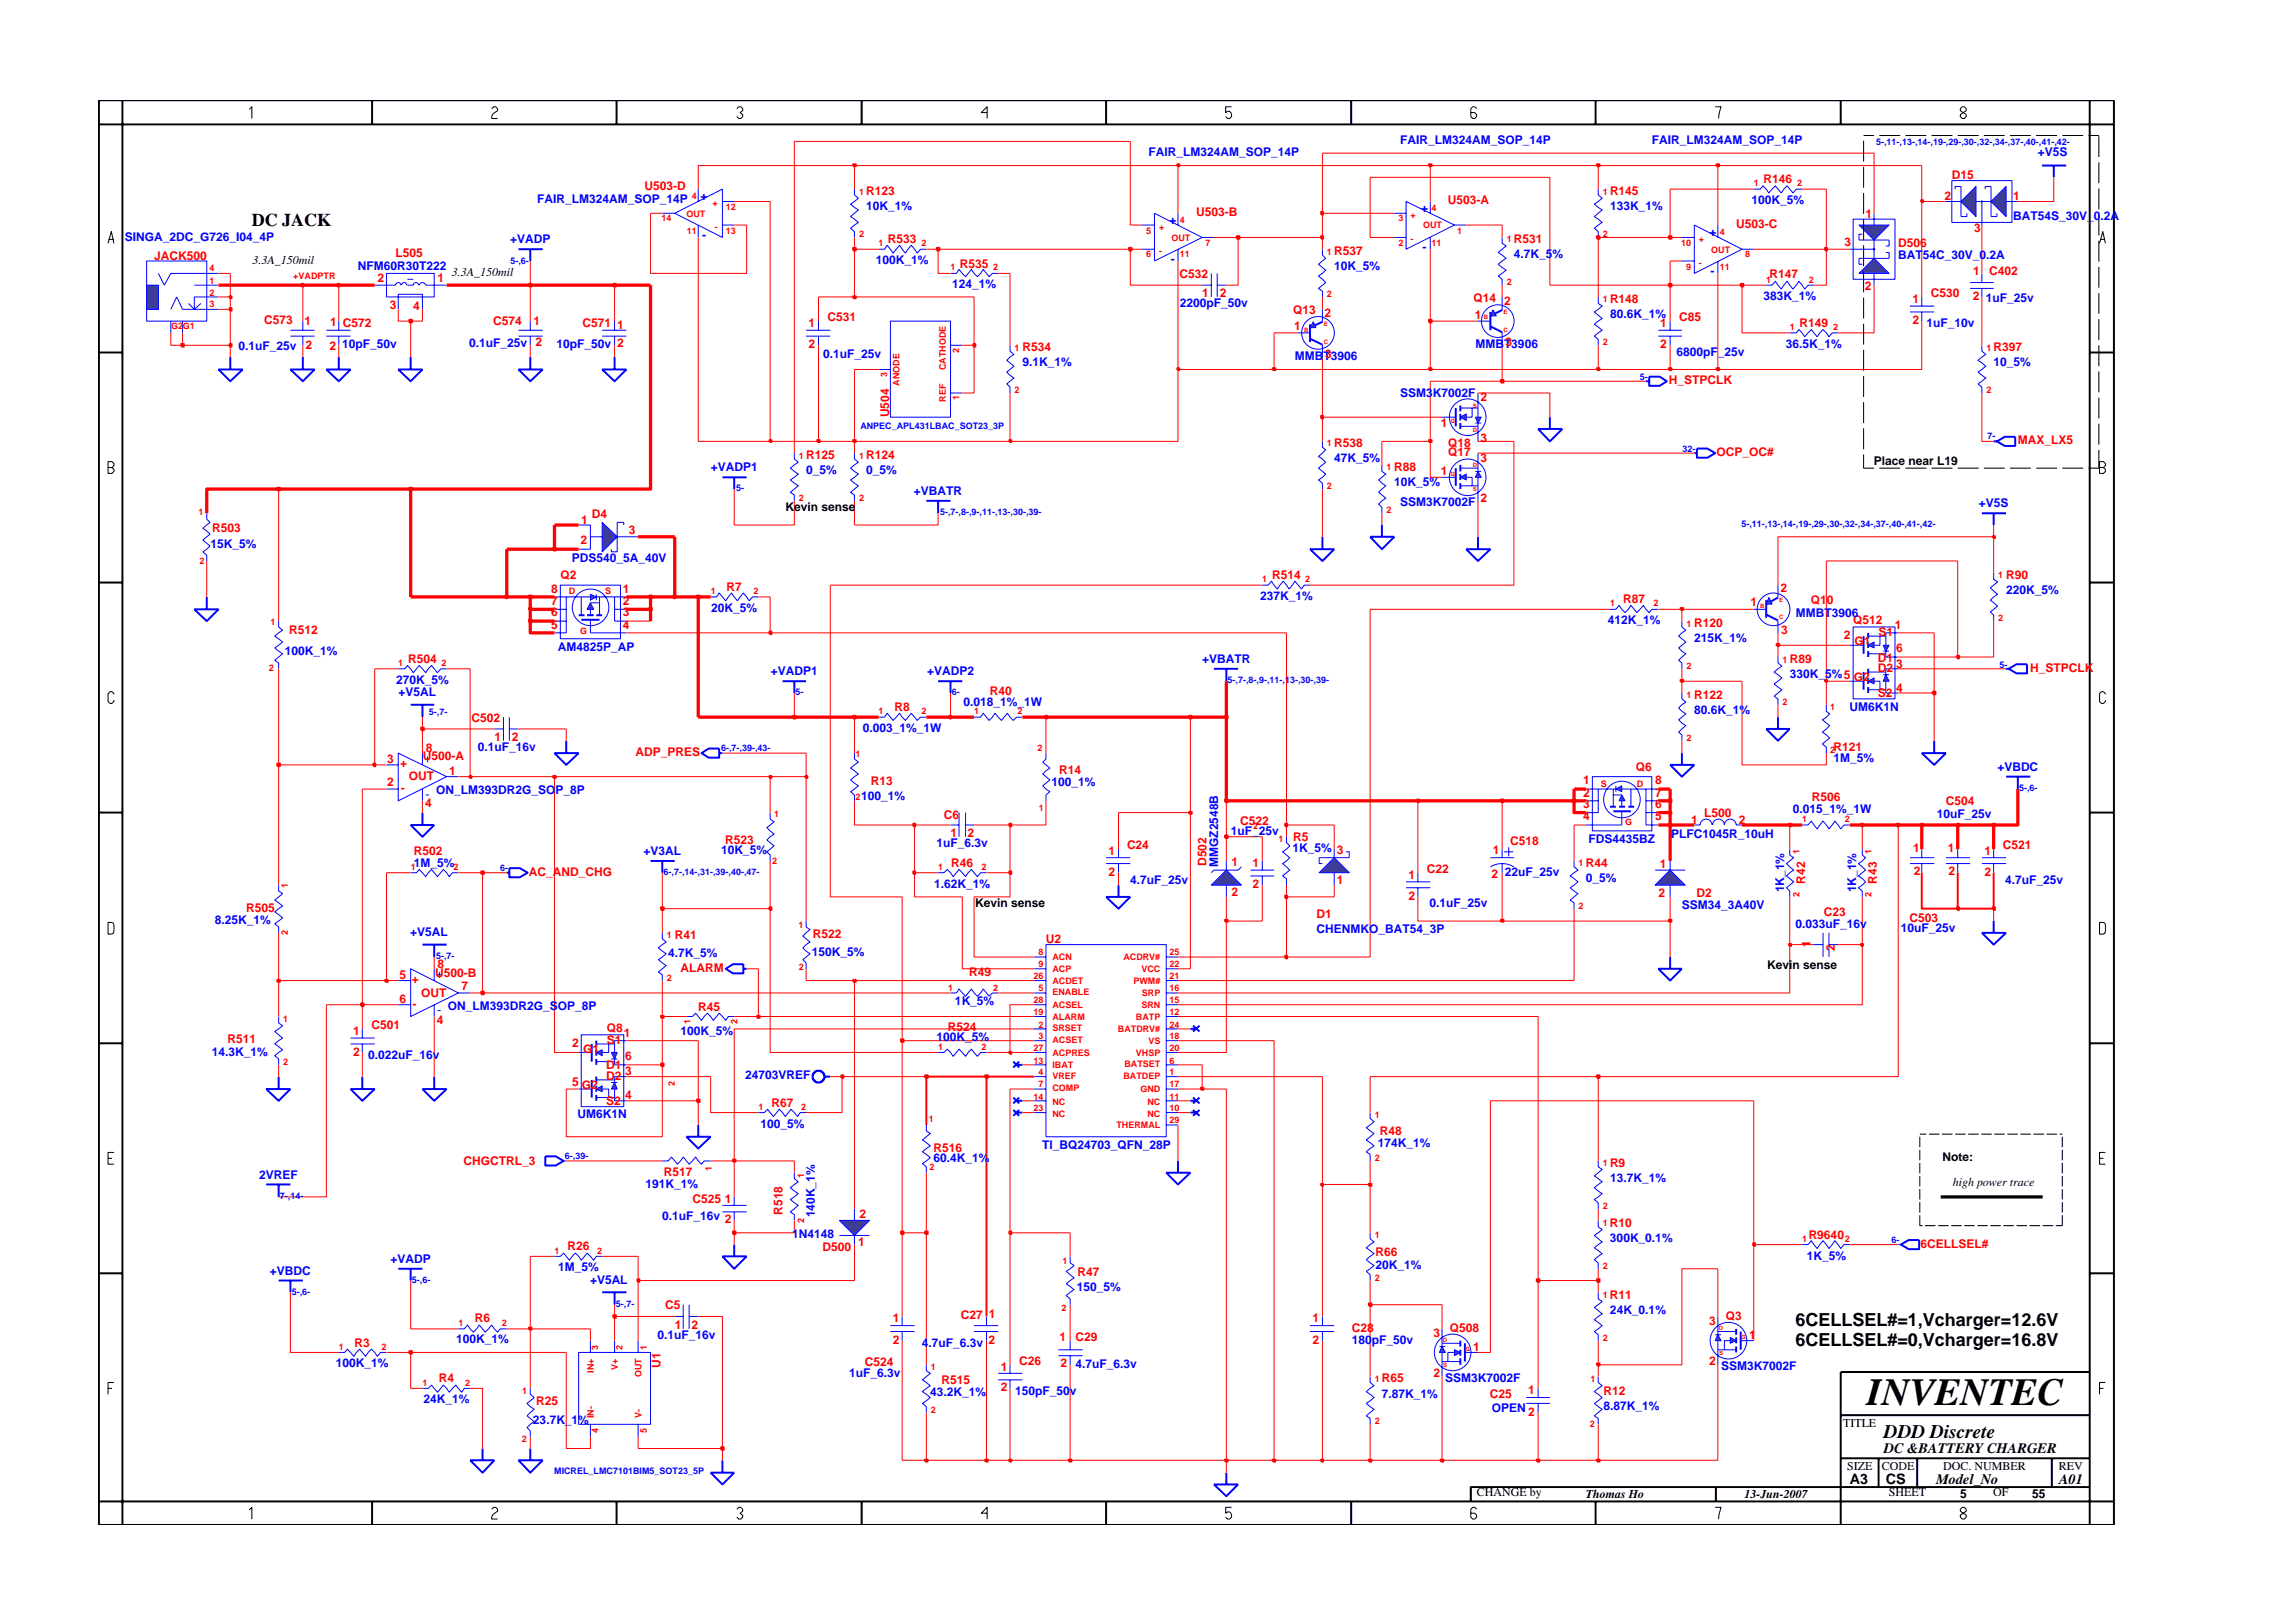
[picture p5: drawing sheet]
<svg xmlns="http://www.w3.org/2000/svg" width="297mm" height="210mm" viewBox="0 0 297 210" stroke-linecap="round" stroke-linejoin="round" font-family="sans-serif">
<defs><g id="words">
<text font-size="5" x="241.8" y="182">INVENTEC</text>
<text font-size="2.5" x="244" y="186.3">DDD Discrete</text>
<g font-size="2.3">
<text x="32.6" y="29.3">DC JACK</text>
<text x="232.6" y="171.8">6CELLSEL#=1,Vcharger=12.6V</text>
<text x="232.6" y="174.4">6CELLSEL#=0,Vcharger=16.8V</text>
</g>
<g font-size="1.9">
<text x="244" y="188.2">DC &amp;BATTERY CHARGER</text>
<text x="239.6" y="192.2">A3</text>
<text x="244.3" y="192.3">CS</text>
<text x="250.8" y="192.2">Model_No</text>
<text x="266.7" y="192.2">A01</text>
</g>
<g font-size="1.6" fill="#00f">
<text x="148.8" y="20.2">FAIR_LM324AM_SOP_14P</text>
<text x="181.4" y="18.7">FAIR_LM324AM_SOP_14P</text>
<text x="214" y="18.7">FAIR_LM324AM_SOP_14P</text>
<text x="264" y="20.3">+V5S</text>
<text x="69.6" y="26.3">FAIR_LM324AM_SOP_14P</text>
<text x="90.7" y="25.9">+</text>
<text x="112.2" y="27.2">10K_1%</text>
<text x="151.5" y="29">+</text>
<text x="184.1" y="27.4">+</text>
<text x="208.6" y="27.2">133K_1%</text>
<text x="226.9" y="26.4">100K_5%</text>
<text x="260.8" y="28.6">BAT54S_30V_0.2A</text>
<text x="16.2" y="31.3">SINGA_2DC_G726_I04_4P</text>
<text x="46.4" y="35">NFM60R30T222</text>
<text x="66.1" y="31.5">+VADP</text>
<text x="91" y="30.9">-</text>
<text x="113.5" y="34.2">100K_1%</text>
<text x="151.7" y="34">-</text>
<text x="172.8" y="35">10K_5%</text>
<text x="184.3" y="32.5">-</text>
<text x="196.1" y="33.5">4.7K_5%</text>
<text x="221.4" y="30.6">+</text>
<text x="221.6" y="35.6">-</text>
<text x="245.9" y="33.6">BAT54C_30V_0.2A</text>
<text x="123.3" y="37.4">124_1%</text>
<text x="152.8" y="39.8">2200pF_50v</text>
<text x="208.6" y="41.3">80.6K_1%</text>
<text x="228.4" y="38.9">383K_1%</text>
<text x="257.3" y="39.1">1uF_25v</text>
<text x="30.9" y="45.4">0.1uF_25v</text>
<text x="44.3" y="45.1">10pF_50v</text>
<text x="60.8" y="45">0.1uF_25v 2</text>
<text x="72.1" y="45.1">10pF_50v 2</text>
<text x="106.6" y="46.4">0.1uF_25v</text>
<text x="132.4" y="47.4">9.1K_1%</text>
<text x="167.8" y="46.7">MMBT3906</text>
<text x="191.1" y="45.1">MMBT3906</text>
<text x="217.2" y="46.1">6800pF_25v</text>
<text x="231.4" y="45.1">36.5K_1%</text>
<text x="249.6" y="42.3">1uF_10v</text>
<text x="258.3" y="47.4">10_5%</text>
<text x="181.4" y="51.4">SSM3K7002F</text>
<text x="172.8" y="59.9">47K_5%</text>
<text x="92.1" y="61.1">+VADP1</text>
<text x="104.4" y="61.4">0_5%</text>
<text x="112.2" y="61.4">0_5%</text>
<text x="118.4" y="64.1">+VBATR</text>
<text x="180.6" y="62.9">10K_5%</text>
<text x="181.4" y="65.6">SSM3K7002F</text>
<text x="256.3" y="65.7">+V5S</text>
<text x="27.3" y="71">15K_5%</text>
<text x="74.1" y="72.8">PDS540_5A_40V</text>
<text x="163.2" y="77.8">237K_1%</text>
<text x="259.9" y="77">220K_5%</text>
<text x="92.1" y="79.3">20K_5%</text>
<text x="208.3" y="80.8">412K_1%</text>
<text x="219.5" y="83.2">215K_1%</text>
<text x="232.6" y="79.9">MMBT3906</text>
<text x="36.9" y="84.8">100K_1%</text>
<text x="51.3" y="88.6">270K_5%</text>
<text x="72.2" y="84.4">AM4825P_AP</text>
<text x="99.9" y="87.4">+VADP1</text>
<text x="120.1" y="87.4">+VADP2</text>
<text x="155.7" y="85.9">+VBATR</text>
<text x="231.8" y="87.8">330K_5%5</text>
<text x="51.6" y="90.2">+V5AL</text>
<text x="111.8" y="94.9">0.003_1%_1W</text>
<text x="124.8" y="91.5">0.018_1%_1W</text>
<text x="219.5" y="92.5">80.6K_1%</text>
<text x="239.6" y="92.1">UM6K1N</text>
<text x="61.9" y="97.3">0.1uF_16v</text>
<text x="136.2" y="101.8">100_1%</text>
<text x="237.5" y="98.7">1M_5%</text>
<text x="258.7" y="99.9">+VBDC</text>
<text x="56.5" y="102.9">ON_LM393DR2G_SOP_8P</text>
<text x="111.6" y="103.6">100_1%</text>
<text x="232.3" y="105.3">0.015_1%_1W</text>
<text x="250.9" y="106">10uF_25v</text>
<text x="53.6" y="112.3">1M_5%</text>
<text x="83.4" y="110.8">+V3AL</text>
<text x="93.4" y="110.7">10K_5%</text>
<text x="121.3" y="109.8">1uF_6.3v</text>
<text x="157.8" y="112.3" transform="rotate(-90 157.8 112.3)">MMGZ2548B</text>
<text x="159.5" y="108.1">1uF_25v</text>
<text x="167.4" y="110.3">1K_5% 3</text>
<text x="194.9" y="113.5">22uF_25v</text>
<text x="205.8" y="109.2">FDS4435BZ</text>
<text x="216.5" y="108.6">PLFC1045R_10uH</text>
<text x="27.8" y="119.6">8.25K_1%</text>
<text x="121" y="115">1.62K_1%</text>
<text x="146.4" y="114.5">4.7uF_25v</text>
<text x="185.2" y="117.5">0.1uF_25v</text>
<text x="205.4" y="114.2">0_5%</text>
<text x="217.9" y="117.7">SSM34_3A40V</text>
<text x="231.1" y="115.6" transform="rotate(-90 231.1 115.6)">1K_1%</text>
<text x="240.4" y="115.6" transform="rotate(-90 240.4 115.6)">1K_1%</text>
<text x="259.8" y="114.5">4.7uF_25v</text>
<text x="53.1" y="121.3">+V5AL</text>
<text x="86.6" y="124">4.7K_5%</text>
<text x="105.2" y="123.8">150K_5%</text>
<text x="170.5" y="120.9">CHENMKO_BAT54_3P</text>
<text x="232.6" y="120.3">0.033uF_16v</text>
<text x="246.3" y="120.7">10uF_25v</text>
<text x="58" y="130.8">ON_LM393DR2G_SOP_8P</text>
<text x="123.7" y="130.1">1K_5%</text>
<text x="27.5" y="136.8">14.3K_1%</text>
<text x="47.7" y="137.2">0.022uF_16v</text>
<text x="88.2" y="134.1">100K_5%</text>
<text x="121.3" y="134.8">100K_5%</text>
<text x="96.6" y="139.8">24703VREF</text>
<text x="74.8" y="144.9">UM6K1N</text>
<text x="98.5" y="146.1">100_5%</text>
<text x="135" y="148.8">TI_BQ24703_QFN_28P</text>
<text x="178.5" y="148.6">174K_1%</text>
<text x="33.6" y="152.7">2VREF</text>
<text x="83.6" y="153.8">191K_1%</text>
<text x="120.9" y="150.6">60.4K_1%</text>
<text x="208.6" y="153.1">13.7K_1%</text>
<text x="85.8" y="158.1">0.1uF_16v</text>
<text x="102.6" y="160.4">1N4148</text>
<text x="105.6" y="157.7" transform="rotate(-90 105.6 157.7)">140K_1%</text>
<text x="208.6" y="160.9">300K_0.1%</text>
<text x="35" y="165.1">+VBDC</text>
<text x="50.6" y="163.6">+VADP</text>
<text x="72.3" y="164.7">1M_5%</text>
<text x="76.4" y="166.3">+V5AL</text>
<text x="139.5" y="167.3">150_5%</text>
<text x="178.2" y="164.4">20K_1%</text>
<text x="234" y="163.2">1K_5%</text>
<text x="85.2" y="173.5">0.1uF_16v</text>
<text x="208.6" y="170.2">24K_0.1%</text>
<text x="43.5" y="177.2">100K_1%</text>
<text x="59.1" y="174">100K_1%</text>
<text x="110" y="178.4">1uF_6.3v</text>
<text x="119.4" y="174.5">4.7uF_6.3v</text>
<text x="139.3" y="177.2">4.7uF_6.3v</text>
<text x="175.1" y="174.1">180pF_50v</text>
<text x="187.2" y="179">SSM3K7002F</text>
<text x="223" y="177.5">SSM3K7002F</text>
<text x="54.9" y="181.8">24K_1%</text>
<text x="69" y="184.5">23.7K_1%</text>
<text x="120.5" y="180.8">43.2K_1%</text>
<text x="131.5" y="180.8">150pF_50v</text>
<text x="179" y="181">7.87K_1%</text>
<text x="193.2" y="182.9">OPEN</text>
<text x="207.7" y="182.7">8.87K_1%</text>
</g>
<g font-size="1.6" fill="#f00">
<text x="228.5" y="23.7">R146</text>
<text x="252.8" y="23.1">D15</text>
<text x="83.5" y="24.6">U503-D</text>
<text x="112.2" y="25.3">R123</text>
<text x="155" y="28">U503-B</text>
<text x="187.6" y="26.4">U503-A</text>
<text x="208.6" y="25.3">R145</text>
<text x="224.9" y="29.6">U503-C</text>
<text x="241.7" y="28.2">1</text>
<text x="251.9" y="25.9">2</text>
<text x="260.8" y="25.9">1</text>
<text x="20" y="33.6">JACK500</text>
<text x="51.3" y="33.3">L505</text>
<text x="115" y="31.5">R533</text>
<text x="124.3" y="34.7">R535</text>
<text x="152.8" y="36">C532</text>
<text x="172.8" y="33">R537</text>
<text x="196.1" y="31.5">R531</text>
<text x="239" y="31.9">3</text>
<text x="245.9" y="32">D506</text>
<text x="255.6" y="35.7">1</text>
<text x="255.7" y="30.1">3</text>
<text x="257.7" y="35.7">C402</text>
<text x="34.2" y="41.9">C573</text>
<text x="48.9" y="36.6">2</text>
<text x="50.5" y="40.1">3</text>
<text x="53.5" y="40.2">4</text>
<text x="56.7" y="36.6">1</text>
<text x="107.2" y="41.6">C531</text>
<text x="155.7" y="38.5">1</text>
<text x="158" y="38.5">2</text>
<text x="167.5" y="40.7">Q13</text>
<text x="171.6" y="41">2</text>
<text x="190.9" y="39.1">Q14</text>
<text x="191" y="41.3">1</text>
<text x="194.8" y="39.5">2</text>
<text x="208.6" y="39.3">R148</text>
<text x="217.5" y="41.6">C85</text>
<text x="229.2" y="36">R147</text>
<text x="241.6" y="37.5">2</text>
<text x="247.7" y="39.3">1</text>
<text x="250.1" y="38.5">C530</text>
<text x="255.6" y="38.9">2</text>
<text x="39.5" y="42.1">1</text>
<text x="39.6" y="45.2">2</text>
<text x="42.7" y="45.3">2</text>
<text x="42.8" y="42.3">1 C572</text>
<text x="63.9" y="42.1">C574</text>
<text x="69.1" y="42.1">1</text>
<text x="75.5" y="42.4">C571</text>
<text x="79.9" y="42.6">1</text>
<text x="104.7" y="42.4">1</text>
<text x="104.7" y="45.1">2</text>
<text x="132.4" y="45.5">R534</text>
<text x="167.7" y="42.8">1</text>
<text x="171.6" y="46.3">3</text>
<text x="195" y="44.8">3</text>
<text x="215.1" y="42.4">1</text>
<text x="215.1" y="45.1">2</text>
<text x="233.1" y="42.4">R149</text>
<text x="247.7" y="42">2</text>
<text x="258.3" y="45.5">R397</text>
<text x="191.8" y="52">2</text>
<text x="216.2" y="49.8">H_STPCLK</text>
<text x="104.4" y="59.5">R125</text>
<text x="112.2" y="59.5">R124</text>
<text x="115.2" y="54" transform="rotate(-90 115.2 54)">U504</text>
<text x="172.8" y="57.9">R538</text>
<text x="186.6" y="55.4">1</text>
<text x="187.6" y="59.1">Q17</text>
<text x="187.6" y="57.9">Q18</text>
<text x="191.8" y="59.8">3</text>
<text x="191.8" y="57.2">3</text>
<text x="222.4" y="59.1">OCP_OC#</text>
<text x="261.4" y="57.5">MAX_LX5</text>
<text x="180.6" y="61.1">R88</text>
<text x="186.6" y="61.6">1</text>
<text x="191.8" y="65.1">2</text>
<text x="27.5" y="68.9">R503</text>
<text x="75.2" y="70.5">2</text>
<text x="75.3" y="67.8">1</text>
<text x="76.7" y="67.1">D4</text>
<text x="81.5" y="69.2">3</text>
<text x="71.4" y="76.8">8</text>
<text x="72.6" y="75">Q2</text>
<text x="80.7" y="76.8">1</text>
<text x="94.1" y="76.6">R7</text>
<text x="164.8" y="75">R514</text>
<text x="230.7" y="76.7">2</text>
<text x="259.9" y="75">R90</text>
<text x="37.5" y="82.1">R512</text>
<text x="71.4" y="78.3">7</text>
<text x="71.4" y="79.8">6</text>
<text x="71.4" y="81.5">5</text>
<text x="80.7" y="81.5">4</text>
<text x="80.7" y="78.3">2</text>
<text x="80.7" y="79.8">3</text>
<text x="210.3" y="78.1">R87</text>
<text x="219.5" y="81.2">R120</text>
<text x="226.8" y="78.5">1</text>
<text x="230.7" y="82.1">3</text>
<text x="234.6" y="78.3">Q10</text>
<text x="238.9" y="82.8">2</text>
<text x="240.1" y="80.8">Q512</text>
<text x="240.2" y="83.6">G1</text>
<text x="243.4" y="82.4">S1</text>
<text x="245.5" y="81.5">1</text>
<text x="52.9" y="85.9">R504</text>
<text x="231.8" y="85.9">R89</text>
<text x="240.1" y="88.2">G2</text>
<text x="243.3" y="85.7">D1</text>
<text x="243.3" y="87.1">D2</text>
<text x="245.6" y="84.5">6</text>
<text x="245.6" y="86.5">3</text>
<text x="245.6" y="89.6">4</text>
<text x="263" y="87.1">H_STPCLK</text>
<text x="61.1" y="93.5">C502</text>
<text x="64" y="96">1</text>
<text x="66.3" y="96">2</text>
<text x="115.9" y="92.1">R8</text>
<text x="128.2" y="90">R40</text>
<text x="219.5" y="90.5">R122</text>
<text x="243.3" y="90.4">S2</text>
<text x="50.1" y="98.8">3</text>
<text x="50.1" y="101.9">2</text>
<text x="51.8" y="99.4">+</text>
<text x="53" y="101.1">OUT</text>
<text x="54.8" y="98.5">U500-A</text>
<text x="55.1" y="97.5">8</text>
<text x="58.2" y="100.4">1</text>
<text x="82.3" y="97.9">ADP_PRES</text>
<text x="112.8" y="101.7">R13</text>
<text x="137.2" y="100.3">R14</text>
<text x="205.1" y="101.6">1</text>
<text x="211.9" y="99.9">Q6</text>
<text x="214.4" y="101.6">8</text>
<text x="237.5" y="97.2">R121</text>
<text x="51.9" y="102.6">-</text>
<text x="55.1" y="104.6">4</text>
<text x="122.2" y="106.1">C6</text>
<text x="160.6" y="106.9">C522</text>
<text x="205.1" y="103.2">2</text>
<text x="205.1" y="104.7">3</text>
<text x="205.1" y="106.3">4</text>
<text x="214.4" y="103.2">7</text>
<text x="214.4" y="104.7">6</text>
<text x="214.4" y="106.3">5</text>
<text x="219.1" y="106.7">1</text>
<text x="220.8" y="105.9">L500</text>
<text x="225.2" y="106.7">2</text>
<text x="234.7" y="103.7">R506</text>
<text x="252.1" y="104.3">C504</text>
<text x="53.6" y="110.8">R502</text>
<text x="68.5" y="113.5">AC_AND_CHG</text>
<text x="93.9" y="109.4">R523</text>
<text x="123.1" y="108.4">1</text>
<text x="123.2" y="112.3">R46</text>
<text x="125.3" y="108.4">2</text>
<text x="143.6" y="113.5">2</text>
<text x="143.6" y="110.8">1</text>
<text x="146" y="110">C24</text>
<text x="156.3" y="112.2" transform="rotate(-90 156.3 112.2)">D502</text>
<text x="159.5" y="112.2">1</text>
<text x="162.2" y="112.3">1</text>
<text x="167.5" y="109">R5</text>
<text x="182.5" y="113.8">1</text>
<text x="184.9" y="113">C22</text>
<text x="193.2" y="113.7">2</text>
<text x="193.4" y="110.7">1</text>
<text x="195.6" y="109.5">C518</text>
<text x="205.4" y="112.3">R44</text>
<text x="215" y="112.5">1</text>
<text x="247.8" y="110.3">1</text>
<text x="247.9" y="113.3">2</text>
<text x="252.3" y="110.4">1</text>
<text x="252.4" y="113.4">2</text>
<text x="257.1" y="110.8">1</text>
<text x="257.1" y="113.5">2</text>
<text x="259.4" y="110">C521</text>
<text x="31.9" y="118.1">R505</text>
<text x="159.5" y="116.1">2</text>
<text x="162.2" y="115">2</text>
<text x="170.5" y="119">D1</text>
<text x="173.2" y="114.6">1</text>
<text x="182.5" y="116.6">2</text>
<text x="214.8" y="116.2">2</text>
<text x="219.8" y="116.2">D2</text>
<text x="233.8" y="114.5" transform="rotate(-90 233.8 114.5)">R42</text>
<text x="236.3" y="118.6">C23</text>
<text x="243.1" y="114.5" transform="rotate(-90 243.1 114.5)">R43</text>
<text x="247.3" y="119.5">C503</text>
<text x="56.7" y="125.4">8</text>
<text x="87.4" y="121.6">R41</text>
<text x="88.1" y="125.9">ALARM</text>
<text x="105.3" y="121.5">R522</text>
<text x="135.5" y="122.2">U2</text>
<text x="234.6" y="122.7" transform="rotate(-90 234.6 122.7)">1</text>
<text x="237.7" y="123.2" transform="rotate(-90 237.7 123.2)">2</text>
<text x="51.7" y="126.8">5</text>
<text x="51.7" y="129.9">6</text>
<text x="53.4" y="127.4">+</text>
<text x="53.5" y="130.6">-</text>
<text x="54.6" y="129.1">OUT</text>
<text x="56.4" y="126.5">U500-B</text>
<text x="59.8" y="128.3">7</text>
<text x="90.5" y="130.9">R45</text>
<text x="125.5" y="126.4">R49</text>
<text x="29.5" y="135.2">R511</text>
<text x="45.7" y="134.1">1</text>
<text x="45.7" y="136.7">2</text>
<text x="48.1" y="133.3">C501</text>
<text x="56.6" y="132.6">4</text>
<text x="74.1" y="135.6">2</text>
<text x="75.6" y="136.4">G1</text>
<text x="78.6" y="133.6">Q8</text>
<text x="78.6" y="135.2">S1</text>
<text x="80.8" y="134.3">1</text>
<text x="81" y="137.3">6</text>
<text x="122.8" y="133.5">R524</text>
<text x="74.1" y="140.7">5</text>
<text x="75.4" y="141.1">G2</text>
<text x="78.5" y="138.5">D1</text>
<text x="78.5" y="139.9">D2</text>
<text x="78.5" y="143.2">S2</text>
<text x="81" y="139.3">3</text>
<text x="81" y="142.4">4</text>
<text x="99.9" y="143.4">R67</text>
<text x="120.9" y="149.2">R516</text>
<text x="178.8" y="147">R48</text>
<text x="60" y="151">CHGCTRL_3</text>
<text x="86" y="152.3">R517</text>
<text x="89.7" y="155.8">C525 1</text>
<text x="208.6" y="151.2">R9</text>
<text x="73.5" y="162">R26</text>
<text x="93.9" y="158.5">2</text>
<text x="101.4" y="157.3" transform="rotate(-90 101.4 157.3)">R518</text>
<text x="111.2" y="161.5">1</text>
<text x="111.3" y="157.7">2</text>
<text x="208.6" y="158.9">R10</text>
<text x="234.3" y="160.5">R9640</text>
<text x="248.8" y="161.6">6CELLSEL#</text>
<text x="106.6" y="162.1">D500</text>
<text x="139.6" y="165.3">R47</text>
<text x="178.2" y="162.7">R66</text>
<text x="61.5" y="171.3">R6</text>
<text x="86.2" y="169.6">C5</text>
<text x="87.4" y="172.2">1</text>
<text x="89.6" y="172.2">2</text>
<text x="115.7" y="171.3">1</text>
<text x="124.5" y="170.9">C27</text>
<text x="128.1" y="170.8">1</text>
<text x="137.3" y="173.7">1</text>
<text x="139.3" y="173.7">C29</text>
<text x="170" y="171.3">1</text>
<text x="175.1" y="172.6">C28</text>
<text x="185.7" y="173.2">3</text>
<text x="187.8" y="172.5">Q508</text>
<text x="208.6" y="168.3">R11</text>
<text x="221.4" y="171.6">3</text>
<text x="223.5" y="171">Q3</text>
<text x="226.6" y="173.5">1</text>
<text x="45.9" y="174.4">R3</text>
<text x="56.9" y="179.1">R4</text>
<text x="85.6" y="177.2" transform="rotate(-90 85.6 177.2)">U1</text>
<text x="112" y="177">C524</text>
<text x="115.7" y="174.1">2</text>
<text x="121.9" y="179.3">R515</text>
<text x="128" y="174.1">2</text>
<text x="129.6" y="177.6">1</text>
<text x="132" y="176.8">C26</text>
<text x="137.4" y="177.1">2</text>
<text x="170" y="174.1">2</text>
<text x="179" y="179.1">R65</text>
<text x="185.7" y="178.4">2</text>
<text x="190.8" y="175">1</text>
<text x="221.4" y="176.9">2</text>
<text x="69.5" y="182">R25</text>
<text x="129.6" y="180.3">2</text>
<text x="193" y="181.1">C25</text>
<text x="198" y="180.6">1</text>
<text x="198" y="183.4">2</text>
<text x="207.7" y="180.7">R12</text>
</g>
<g font-size="1.6">
<text x="32.7" y="34.3">3.3A_150mil</text>
<text x="58.5" y="35.7">3.3A_150mil</text>
<text x="242.7" y="60.2">Place near L19</text>
<text x="101.8" y="66.2">Kevin sense</text>
<text x="126.3" y="117.5">Kevin sense</text>
<text x="228.9" y="125.5">Kevin sense</text>
<text x="251.6" y="150.4">Note:</text>
<text x="253" y="153.6">high power trace</text>
<text x="238.7" y="184.8">TITLE</text>
<text x="239.3" y="190.4">SIZE</text>
<text x="243.8" y="190.4">CODE</text>
<text x="251.7" y="190.4">DOC. NUMBER</text>
<text x="266.7" y="190.4">REV</text>
<text x="191.3" y="193.9">CHANGE by</text>
<text x="205.4" y="194.1">Thomas Ho</text>
<text x="226" y="194.1">13-Jun-2007</text>
<text x="244.7" y="193.9">SHEET</text>
<text x="253.9" y="194.1">5</text>
<text x="258.2" y="193.9">OF</text>
<text x="263.3" y="194.1">55</text>
</g>
<g font-size="1.2" fill="#00f">
<text x="243" y="18.8">5-,11-,13-,14-,19-,29-,30-,32-,34-,37-,40-,41-,42-</text>
<text x="66.1" y="34.2">5-,6-</text>
<text x="212.4" y="49.2">5-</text>
<text x="111.4" y="55.6">ANPEC_APL431LBAC_SOT23_3P</text>
<text x="218" y="58.5">32-</text>
<text x="257.5" y="56.9">7-</text>
<text x="95.4" y="63.6">5-</text>
<text x="121.8" y="66.8">5-,7-,8-,9-,11-,13-,30-,39-</text>
<text x="225.6" y="68.3">5-,11-,13-,14-,19-,29-,30-,32-,34-,37-,40-,41-,42-</text>
<text x="159" y="88.5">5-,7-,8-,9-,11-,13-,30-,39-</text>
<text x="259" y="86.5">5-</text>
<text x="55.6" y="92.6">5-,7-</text>
<text x="103.1" y="90.1">5-</text>
<text x="123.3" y="90.1">6-</text>
<text x="93.4" y="97.3">6-,7-,39-,43-</text>
<text x="261.6" y="102.5">5-,6-</text>
<text x="64.8" y="112.9">6-</text>
<text x="86" y="113.3">6-,7-,14-,31-,39-,40-,47-</text>
<text x="56.5" y="124.3">5-,7-</text>
<text x="36.3" y="155.3">7-,14-</text>
<text x="73.2" y="150.1">6-,39-</text>
<text x="245" y="161.1">6-</text>
<text x="37.8" y="167.8">5-,6-</text>
<text x="53.4" y="166.2">5-,6-</text>
<text x="79.8" y="169.3">5-,7-</text>
<text x="71.8" y="190.9">MICREL_LMC7101BIM5_SOT23_5P</text>
</g>
<g font-size="1.2" fill="#f00">
<text x="85.7" y="28.7">14</text>
<text x="88.9" y="28.1">OUT</text>
<text x="89.6" y="25.8">4</text>
<text x="92.3" y="26.7">+</text>
<text x="92.6" y="29.8">-</text>
<text x="94" y="27.2">12</text>
<text x="111.3" y="25.2">1</text>
<text x="150.1" y="29.8">+</text>
<text x="152.9" y="28.9">4</text>
<text x="181.2" y="28.7">3</text>
<text x="182.7" y="28.2">+</text>
<text x="184.3" y="29.6">OUT</text>
<text x="185.4" y="27.3">4</text>
<text x="207.6" y="25.2">1</text>
<text x="227.2" y="24.2">1</text>
<text x="232.8" y="24.2">2</text>
<text x="27.1" y="35.2">4</text>
<text x="89" y="30.3">11</text>
<text x="94" y="30.3">13</text>
<text x="111.3" y="30.8">2</text>
<text x="113.8" y="31.9">1</text>
<text x="119.4" y="31.9">2</text>
<text x="123.1" y="35">1</text>
<text x="128.7" y="35">2</text>
<text x="148.5" y="30.3">5</text>
<text x="148.5" y="33.3">6</text>
<text x="150.1" y="32.9">-</text>
<text x="151.7" y="31.2">OUT</text>
<text x="152.9" y="33.3">11</text>
<text x="156.2" y="31.8">7</text>
<text x="171.9" y="33">1</text>
<text x="181.2" y="31.8">2</text>
<text x="182.7" y="31.4">-</text>
<text x="185.4" y="31.8">11</text>
<text x="188.8" y="30.3">1</text>
<text x="195.2" y="31.4">1</text>
<text x="207.6" y="30.8">2</text>
<text x="217.8" y="31.8">10</text>
<text x="218.4" y="34.9">9</text>
<text x="220.1" y="31.4">+</text>
<text x="220.1" y="34.5">-</text>
<text x="221.7" y="32.7">OUT</text>
<text x="222.8" y="30.5">4</text>
<text x="222.8" y="34.9">11</text>
<text x="226.1" y="33.3">8</text>
<text x="27.1" y="36.8">1</text>
<text x="27.1" y="38.3">2</text>
<text x="27.1" y="39.8">3</text>
<text x="38" y="36.2">+VADPTR</text>
<text x="171.9" y="38.5">2</text>
<text x="195.2" y="36.9">2</text>
<text x="207.6" y="39.2">1</text>
<text x="228.8" y="36.6">1</text>
<text x="234.3" y="36.6">2</text>
<text x="22.2" y="42.6">G2G1</text>
<text x="122.5" y="48" transform="rotate(-90 122.5 48)">CATHODE</text>
<text x="124.2" y="45.7" transform="rotate(-90 124.2 45.7)">2</text>
<text x="131.4" y="45.4">1</text>
<text x="207.6" y="44.7">2</text>
<text x="231.8" y="42.8">1</text>
<text x="237.5" y="42.8">2</text>
<text x="257.3" y="45.4">1</text>
<text x="114.9" y="48.9" transform="rotate(-90 114.9 48.9)">3</text>
<text x="116.5" y="50" transform="rotate(-90 116.5 50)">ANODE</text>
<text x="122.5" y="52.1" transform="rotate(-90 122.5 52.1)">REF</text>
<text x="124.2" y="51.8" transform="rotate(-90 124.2 51.8)">1</text>
<text x="131.4" y="50.9">2</text>
<text x="257.3" y="50.9">2</text>
<text x="103.5" y="59.4">1</text>
<text x="111.3" y="59.4">1</text>
<text x="171.9" y="57.8">1</text>
<text x="103.5" y="64.9">2</text>
<text x="111.3" y="64.9">2</text>
<text x="171.9" y="63.4">2</text>
<text x="179.6" y="60.9">1</text>
<text x="25.7" y="66.7">1</text>
<text x="179.6" y="66.5">2</text>
<text x="25.9" y="73">2</text>
<text x="73.7" y="77">D</text>
<text x="78.4" y="77">S</text>
<text x="92.1" y="77">1</text>
<text x="97.6" y="77">2</text>
<text x="163.5" y="75.4">1</text>
<text x="169.1" y="75.4">2</text>
<text x="258.9" y="74.9">1</text>
<text x="35" y="80.9">1</text>
<text x="75.2" y="82.1">G</text>
<text x="208.6" y="78.5">1</text>
<text x="214.2" y="78.5">2</text>
<text x="218.5" y="81.2">1</text>
<text x="258.9" y="80.5">2</text>
<text x="34.8" y="86.9">2</text>
<text x="51.6" y="86.3">1</text>
<text x="57.2" y="86.3">2</text>
<text x="218.5" y="86.6">2</text>
<text x="230.9" y="85.8">1</text>
<text x="113.8" y="92.5">1</text>
<text x="119.4" y="92.5">2</text>
<text x="126.2" y="92.5">1</text>
<text x="131.8" y="92.5">2</text>
<text x="218.5" y="90.5">1</text>
<text x="218.5" y="96">2</text>
<text x="230.9" y="91.3">2</text>
<text x="237.1" y="92">1</text>
<text x="110.8" y="98">1</text>
<text x="134.4" y="97.3">2</text>
<text x="207.4" y="101.9">S</text>
<text x="212" y="101.9">D</text>
<text x="237.1" y="97.6">2</text>
<text x="100.3" y="105.8">1</text>
<text x="110.8" y="103.6">2</text>
<text x="134.6" y="105">1</text>
<text x="162.3" y="107.4">2</text>
<text x="210.5" y="106.9">G</text>
<text x="233.5" y="106.5">1</text>
<text x="239" y="106.5">2</text>
<text x="53.2" y="112.7">1</text>
<text x="58.7" y="112.7">2</text>
<text x="100" y="112">2</text>
<text x="121.5" y="112.7">1</text>
<text x="127.1" y="112.7">2</text>
<text x="165.6" y="109.1">1</text>
<text x="204.5" y="112.2">1</text>
<text x="233.1" y="110.7" transform="rotate(-90 233.1 110.7)">1</text>
<text x="242.4" y="110.7" transform="rotate(-90 242.4 110.7)">1</text>
<text x="37.3" y="115" transform="rotate(-90 37.3 115)">1</text>
<text x="204.5" y="117.7">2</text>
<text x="233.1" y="116.2" transform="rotate(-90 233.1 116.2)">2</text>
<text x="242.4" y="116.2" transform="rotate(-90 242.4 116.2)">2</text>
<text x="37.3" y="121.2" transform="rotate(-90 37.3 121.2)">2</text>
<text x="86.4" y="121.6">1</text>
<text x="103.4" y="120.2">1</text>
<text x="103.5" y="125.6">2</text>
<text x="134.5" y="123.7">8</text>
<text x="134.5" y="125.3">9</text>
<text x="136.3" y="124.4">ACN</text>
<text x="136.3" y="125.9">ACP</text>
<text x="145.5" y="124.4">ACDRV#</text>
<text x="147.9" y="125.9">VCC</text>
<text x="151.5" y="125.3">22</text>
<text x="151.5" y="123.7">25</text>
<text x="86.4" y="127">2</text>
<text x="122.8" y="128.3">1</text>
<text x="128.7" y="128.3">2</text>
<text x="133.9" y="126.9">26</text>
<text x="133.9" y="130">28</text>
<text x="133.9" y="131.5">19</text>
<text x="134.5" y="128.4">5</text>
<text x="136.3" y="130.6">ACSEL</text>
<text x="136.3" y="128.9">ENABLE</text>
<text x="136.3" y="127.5">ACDET</text>
<text x="146.8" y="127.5">PWM#</text>
<text x="147.9" y="130.6">SRN</text>
<text x="147.9" y="129">SRP</text>
<text x="151.5" y="131.5">12</text>
<text x="151.5" y="128.4">16</text>
<text x="151.5" y="126.9">21</text>
<text x="151.5" y="130">15</text>
<text x="36.7" y="132.4">1</text>
<text x="36.7" y="138">2</text>
<text x="89.4" y="132.7" transform="rotate(-90 89.4 132.7)">1</text>
<text x="95.5" y="132.7" transform="rotate(-90 95.5 132.7)">2</text>
<text x="121.5" y="136">1</text>
<text x="127.1" y="136">2</text>
<text x="133.9" y="136.2">27</text>
<text x="133.9" y="137.8">13</text>
<text x="134.5" y="133.1">2</text>
<text x="134.5" y="134.6">3</text>
<text x="136.3" y="133.6">SRSET</text>
<text x="136.3" y="136.8">ACPRES</text>
<text x="136.3" y="135.1">ACSET</text>
<text x="136.3" y="132.1">ALARM</text>
<text x="144.8" y="133.7">BATDRV#</text>
<text x="147.1" y="136.8">VHSP</text>
<text x="147.1" y="132.1">BATP</text>
<text x="148.8" y="135.2">VS</text>
<text x="151.5" y="133.1">24</text>
<text x="151.5" y="134.6">18</text>
<text x="151.5" y="137.8">6</text>
<text x="151.5" y="136.2">20</text>
<text x="87.4" y="140.7" transform="rotate(-90 87.4 140.7)">2</text>
<text x="98.2" y="143.8">1</text>
<text x="103.8" y="143.8">2</text>
<text x="133.9" y="142.4">14</text>
<text x="133.9" y="144">23</text>
<text x="134.5" y="139.3">4</text>
<text x="134.5" y="140.8">7</text>
<text x="136.3" y="139.8">VREF</text>
<text x="136.3" y="141.4">COMP</text>
<text x="136.3" y="138.4">IBAT</text>
<text x="136.3" y="143.2">NC</text>
<text x="145.5" y="139.8">BATDEP</text>
<text x="145.7" y="138.2">BATSET</text>
<text x="147.7" y="141.4">GND</text>
<text x="148.6" y="143.2">NC</text>
<text x="151.5" y="140.8">17</text>
<text x="151.5" y="139.3">1</text>
<text x="151.5" y="144">10</text>
<text x="151.5" y="142.4">11</text>
<text x="120.3" y="145.4">1</text>
<text x="136.3" y="144.7">NC</text>
<text x="144.6" y="146.1">THERMAL</text>
<text x="148.6" y="144.7">NC</text>
<text x="151.5" y="145.5">29</text>
<text x="178.1" y="144.8">1</text>
<text x="92.2" y="151.6" transform="rotate(-90 92.2 151.6)">1</text>
<text x="104.2" y="152.6" transform="rotate(-90 104.2 152.6)">1</text>
<text x="120.4" y="151.6">2</text>
<text x="178.1" y="150.4">2</text>
<text x="207.6" y="151">1</text>
<text x="104.2" y="158.4" transform="rotate(-90 104.2 158.4)">2</text>
<text x="178.1" y="160.3">1</text>
<text x="207.6" y="158.8">1</text>
<text x="207.6" y="156.6">2</text>
<text x="233.5" y="160.9">1</text>
<text x="239" y="160.9">2</text>
<text x="71.8" y="162.4">1</text>
<text x="77.4" y="162.4">2</text>
<text x="137.6" y="163.8">1</text>
<text x="178.1" y="165.9">2</text>
<text x="207.6" y="164.4">2</text>
<text x="59.4" y="171.7">1</text>
<text x="65" y="171.7">2</text>
<text x="137.5" y="169.9">2</text>
<text x="207.6" y="168.1">1</text>
<text x="207.6" y="173.7">2</text>
<text x="43.9" y="174.9">1</text>
<text x="49.4" y="174.9">2</text>
<text x="54.7" y="179.5">1</text>
<text x="60.3" y="179.5">2</text>
<text x="76.9" y="177.8" transform="rotate(-90 76.9 177.8)">IN+</text>
<text x="77.5" y="174.9" transform="rotate(-90 77.5 174.9)">3</text>
<text x="80" y="177.4" transform="rotate(-90 80 177.4)">V+</text>
<text x="80.6" y="174.9" transform="rotate(-90 80.6 174.9)">2</text>
<text x="83.1" y="178.4" transform="rotate(-90 83.1 178.4)">OUT</text>
<text x="83.8" y="174.9" transform="rotate(-90 83.8 174.9)">1</text>
<text x="120.6" y="177.4">1</text>
<text x="178.1" y="179">1</text>
<text x="206.1" y="179">1</text>
<text x="67.6" y="180.7">1</text>
<text x="76.9" y="183.8" transform="rotate(-90 76.9 183.8)">IN-</text>
<text x="77.5" y="185.6" transform="rotate(-90 77.5 185.6)">4</text>
<text x="83.1" y="183.8" transform="rotate(-90 83.1 183.8)">V-</text>
<text x="83.8" y="185.6" transform="rotate(-90 83.8 185.6)">5</text>
<text x="120.6" y="183">2</text>
<text x="178.1" y="184.5">2</text>
<text x="205.9" y="184.8">2</text>
<text x="67.6" y="186.7">2</text>
</g>
<g font-size=".8" fill="#f00">
<text x="192.2" y="41.4">B</text>
<text x="194.8" y="40.6">E</text>
<text x="168.9" y="43">B</text>
<text x="171.5" y="44.5">C</text>
<text x="171.5" y="42.2">E</text>
<text x="194.8" y="43">C</text>
<text x="190.8" y="52.8">S</text>
<text x="187.9" y="54.8">G</text>
<text x="190.8" y="56">D</text>
<text x="187.9" y="61.6">G</text>
<text x="190.8" y="60.4">D</text>
<text x="190.8" y="63.7">S</text>
<text x="230.5" y="78">E</text>
<text x="228" y="78.7">B</text>
<text x="230.5" y="80.2">C</text>
<text x="186.9" y="173.9">D</text>
<text x="222.6" y="172.3">D</text>
<text x="225.6" y="173.5">G</text>
<text x="187" y="177.1">S</text>
<text x="189.8" y="175.1">G</text>
<text x="222.7" y="175.5">S</text>
</g>
</g></defs>
<path d="M19 33.8h7.8v7.8h-7.8zM24.4 39.3l.8 .8 .8-.8M227.2 24.5h.8l.4-.4 .7 .9 .9-.9 .7 .9 .8-.9 .8 .9 .4-.5h.8M22.1 40.1l.8-1.6 .8 1.6M37.6 42.8h3.2M37.6 43.5h3.2M39.2 41.6v1.2M39.2 43.5v1.2M26.8 66.5v.8l.4 .4-.9 .7 .9 .8-.9 .8 .9 .7-.9 .8 .5 .4v.8M36.1 114.7v.7l.5 .4-1 .8 1 .8-1 .7 1 .8-1 .8 .5 .4v.7M245.9 161.2h.3" fill="none" stroke="#00f" stroke-width=".13"/>
<g fill="none" stroke="#00f" stroke-width=".25">
<path d="M67.2 32.3h3.1M68.7 32.3v1.5M219.5 58.7h.3M219.8 58.1h1.4l1 .6-1 .6h-1.4zM71.8 97.6h3.2l-1.7 1.5zM73.3 96v1.6M216.4 99.1h3.1l-1.6 1.5zM217.9 97.6v1.5M259.9 86.6h.3M260.2 86.6l1-.6h1.4v1.2h-1.4zM131.3 137.5l.7 .8M131.7 138h.7"/>
<path d="M132 137.5l-.7 .8M88.9 147.3h3.2l-1.6 1.5zM90.5 145.7v1.6M151.1 151.9h3.1l-1.6 1.5zM152.6 150.4v1.5M246.2 161.2l1.1-.6h1.3v1.2h-1.3zM157.3 192.3h3.1l-1.5 1.5zM158.9 190.8v1.5"/>
</g>
<path d="M19 36.9h1.5v3.2h-1.5z" fill="#3c3cc8"/>
<g fill="none" stroke="#00f" stroke-width=".13">
<path d="M19 36.9h1.5v3.2h-1.5zM20.5 35.4l.8 1.5 .8-1.5h6.2M25.2 36.9h3.1M28.3 38.5h-3.1v1.6M207 24.5v.8l.5 .4-1 .7 1 .8-1 .9 1 .7-1 .8 .5 .4v.8M22.1 41.6v1.5M23.7 40.1h4.6M23.7 41.6v1.5M186.8 61.8h1.8M208.6 78.9h.7l.4-.5 .8 1 .8-1 .7 1 .9-1 .7 1 .4-.5h.8M258.3 74.2v.8l.5 .4-1 .7 1 .9-1 .8 1 .7-1 .8 .5 .4v.8M121.5 113.1h.8l.4-.5 .8 1 .7-1 .9 1 .7-1 .8 1 .4-.5h.8"/>
<path d="M123.1 106.9h1.1M124.2 105.3v3.1M125.1 106.9h1.1M125.1 105.3v3.1M123.1 128.6h.8l.3-.5 .9 1 .7-1 .8 1 .8-1 .7 1 .5-.5h.7M93.6 156.2h3.1M93.6 157h3.1M95.1 155.1v1.1M95.1 157v1.1M102.9 151.9v.8l.5 .4-1 .8 1 .7-1 .8 1 .8-1 .8 .5 .3v.8M126.2 171.7h3.1M126.2 172.5h3.1"/>
<path d="M127.8 170.5v1.2M127.8 172.5v1.2"/>
</g>
<g fill="none" stroke="#00f" stroke-width=".25">
<path d="M213.2 49.4h.4M213.6 48.8h1.4l.9 .6-.9 .6h-1.4zM188.6 60.6v2.3M143.3 116.2h3.1l-1.5 1.5zM144.9 114.7v1.5M36.1 139.5v1.6M105.6 138.8l.7-.1 .2 .2a.68 .68 0 0 1 0 1.2l-.2 .1h-.5l-.2-.1a.68 .68 0 0 1 0-1.2zM106.8 139.5h.8M154.2 133.3h.8M154.5 132.9l.9 .7M155.4 132.9l-.9 .7M34.5 141.1h3.1l-1.5 1.5z"/>
<path d="M78 167.4h3.1M79.6 167.4v1.6M92.1 190.8h3l-1.5 1.5zM93.6 189.2v1.6"/>
</g>
<path d="M191.5 61.1l.4 .7h-.8z" fill="#3c3cc8"/>
<path d="M191.1 61.1h.8M191.5 61.1l.4 .7h-.8z" fill="none" stroke="#00f" stroke-width=".13"/>
<path d="M189.2 61.8l.7-.4v.8z" fill="#3c3cc8"/>
<g fill="none" stroke="#00f" stroke-width=".13">
<path d="M191.5 58.7v2.4M189.2 61.8l.7-.4v.8zM189.2 62.9h2.3M189.2 60.6h2.3M189.9 61.8h.8v1.1M191.5 61.8v3.1"/>
<circle cx="190.1" cy="61.8" r="2.37"/>
</g>
<path d="M189.2 60.2v.9M189.2 61.4v.8M189.2 62.6v.8" fill="none" stroke="#00f" stroke-width=".25"/>
<path d="M240.8 29.2h3.9l-1.9 1.9z" fill="#3c3cc8"/>
<path d="M240.8 29.2h3.9l-1.9 1.9z" fill="none" stroke="#00f" stroke-width=".13"/>
<path d="M240.8 35.4l2-1.9 1.9 1.9z" fill="#3c3cc8"/>
<path d="M239.6 32.3h3.2M240.8 35.4l2-1.9 1.9 1.9zM240.8 33.5h3.9M240.8 31.1h3.9" fill="none" stroke="#00f" stroke-width=".13"/>
<circle cx="242.8" cy="32.3" r=".08" fill="#3c3cc8"/>
<g fill="none" stroke="#00f" stroke-width=".13">
<path d="M110.7 24.5v.8l.5 .4-1 .7 1 .8-1 .9 1 .7-1 .8 .5 .4v.8M240.1 28.4h5.4v7.8h-5.4zM240.8 33.5v.7h.4M241.2 30.3h-.4v.8M242.8 27.6v1.6M242.8 31.1v2.4M242.8 35.4v1.5M244.3 32.7h.4v.8M244.7 31.1v.8h-.4M255.2 36.6h3.1M255.2 37.4h3.1M256.7 35.4v1.2"/>
<path d="M256.7 37.4v1.1M113.8 47.9h1.5M115.3 41.6h7.8v12.4h-7.8zM123.1 50.9h1.6M123.1 44.7h1.6M51.6 86.6h.8l.4-.4 .7 1 .8-1 .8 1 .8-1 .8 1 .4-.6h.8M143.3 111.1h3.1M143.3 111.9h3.1M144.9 110v1.1M144.9 111.9v1.2M162 112.7h3M162 113.5h3"/>
<path d="M163.5 111.5v1.2M163.5 113.5v1.2M214.4 112.7h3.9M216.4 111.5v1.2M216.4 114.7v1.5M241.2 110v.8l.5 .3-1 .8 1 .8-1 .8 1 .7-1 .8 .5 .4v.8M252.1 111.1h3.1M252.1 111.9h3.1M253.6 110v1.1M253.6 111.9v1.2M36.1 131.7v.8l.5 .4-1 .7 1 .9-1 .7 1 .8-1 .8 .5 .4v.8M121.5 136.3h.8l.4-.4 .8 .9 .7-.9 .9 .9 .7-.9 .8 .9 .4-.5h.8"/>
<path d="M129.3 177.9h3.1M129.3 178.8h3.1M130.8 176.8v1.1M130.8 178.8v1.1M207 178.3v.8l.5 .4-1 .8 1 .7-1 .8 1 .8-1 .8 .5 .4v.7"/>
<circle cx="242.8" cy="32.3" r=".08"/>
</g>
<g fill="none" stroke="#00f" stroke-width=".25">
<path d="M28.3 47.9h3.1l-1.6 1.5zM29.8 46.3v1.6M42.3 47.9h3.1l-1.5 1.5zM43.9 46.3v1.6M51.6 47.9h3.1l-1.5 1.5zM53.2 46.3v1.6M78 47.9h3.1l-1.5 1.5zM79.6 46.3v1.6M93.6 61.8h3.1M95.1 61.8v1.6M189.9 71.1h3.2l-1.6 1.6zM191.5 69.5v1.6"/>
<path d="M157.3 86.6h3.1M158.9 86.6v1.7M65.6 113.1h.4M66 112.5h1.3l1.1 .6-1.1 .6h-1.3zM84.3 111.5h3.1M85.8 111.5v1.6M259.9 100.6h3.1M261.4 100.6v1.6M54.7 122.4h3.2M56.2 122.4v1.6M56.2 139.5v1.6M94 125.5l.9-.6h1.4v1.2h-1.4z"/>
<path d="M96.3 125.5h.4M34.5 153.4h3.1M36.1 153.4v1.7M54.7 141.1h3.2l-1.7 1.5zM131.3 143.8l.7 .8M131.3 142.2l.7 .7M131.7 144.1h.7M131.7 142.6h.7M132 143.8l-.7 .8M132 142.2l-.7 .7M60.9 189.2h3.1l-1.5 1.6zM62.5 187.6v1.6"/>
</g>
<path d="M216.4 112.7l1.9 2h-3.9z" fill="#3c3cc8"/>
<path d="M239.6 88.3h1.8M216.4 112.7l1.9 2h-3.9z" fill="none" stroke="#00f" stroke-width=".13"/>
<path d="M241.4 87.1v2.3" fill="none" stroke="#00f" stroke-width=".25"/>
<path d="M244.3 87.4l.4 .9h-.7z" fill="#3c3cc8"/>
<path d="M244 87.4h.7M244.3 87.4l.4 .9h-.7z" fill="none" stroke="#00f" stroke-width=".13"/>
<path d="M242 88.3l.8-.5v.8z" fill="#3c3cc8"/>
<path d="M239.6 83.6h1.8M242 88.3l.8-.5v.8zM242 89.4h2.3M242 87.1h2.3M242.8 88.3h.7v1.1M244.3 88.3v1.5h1.6M245.9 86.6h-1.6v.8" fill="none" stroke="#00f" stroke-width=".13"/>
<path d="M241.4 82.4v2.3M242 86.6v.8M242 87.8v.8M242 89v.8" fill="none" stroke="#00f" stroke-width=".25"/>
<path d="M244 83.6h.7l-.4 .8z" fill="#3c3cc8"/>
<path d="M244 83.6h.7l-.4 .8zM244 84.4h.7" fill="none" stroke="#00f" stroke-width=".13"/>
<path d="M242 83.6l.8-.4v.7z" fill="#3c3cc8"/>
<g fill="none" stroke="#00f" stroke-width=".13">
<path d="M48.5 36.9h2.8a.34 .34 0 0 1 .3-.3 .34 .34 0 0 1 .3 .3M50.1 35.4h6.1v3.1h-6.1zM52 36.9a.34 .34 0 0 1 .4-.3 .34 .34 0 0 1 .3 .3M52.8 36.9h.7a.34 .34 0 0 1 .4-.3 .34 .34 0 0 1 .3 .3M52.8 36.2h.7M57.9 36.9h-2.8a.42 .42 0 0 0-.4-.3 .42 .42 0 0 0-.4 .3M147.9 32.3h1.6M147.9 29.2h1.6M149.5 27.6l6.2 3.2-6.2 3zM152.6 27.6v1.6M152.6 32.3v1.5M155.7 30.8h1.6"/>
<path d="M180.6 30.8h1.5M180.6 27.6h1.5M182.1 26.1l6.3 3.1-6.3 3.1zM185.3 26.1v1.5M185.3 30.8v1.5M188.4 29.2h1.5M194.6 38.5v1.7M207 38.5v.8l.5 .4-1 .7 1 .9-1 .7 1 .8-1 .7 .5 .5v.7M42.3 42.8h3.1M42.3 43.5h3.1M43.9 41.6v1.2M43.9 43.5v1.2"/>
<path d="M51.6 40.1v-2h3.1v2M102.9 58.7v.8l.5 .4-1 .7 1 .8-1 .8 1 .7-1 .9 .5 .3v.8M191.5 41.6h1.6M194.6 43v1.7M231.8 43.1h.9l.3-.4 .8 .9 .8-.9 .8 .9 .8-.9 .7 .9 .4-.5h.8M163.5 75.8h.8l.4-.5 .8 1 .7-1 .8 1 .8-1 .8 1 .3-.5h.8M240.1 81.2h5.4v9.3h-5.4zM242 83.6l.8-.4v.7zM242 82.4h2.3M242 84.7h2.3M243.5 82.4v1.2h-.7M244.3 84.4v.7h1.6"/>
<path d="M245.9 82h-1.6v1.6M134 130.2h1.5M134 136.3h1.5M134 127h1.5M134 124h1.5M134 133.3h1.5M134 125.5h1.5M134 131.7h1.5M134 134.8h1.5M134 128.6h1.5M134 138h1.5M134 139.5h1.5"/>
<path d="M135.5 122.4h15.6v24.9h-15.6zM151.1 130.2h1.5M151.1 136.3h1.5M151.1 127h1.5M151.1 124h1.5M151.1 133.3h1.5M151.1 125.5h1.5M151.1 131.7h1.5M151.1 134.8h1.5M151.1 128.6h1.5M151.1 138h1.5M151.1 139.5h1.5"/>
<path d="M134 144.1h1.5M134 141.1h1.5M134 142.6h1.5M151.1 144.1h1.5M151.1 141.1h1.5M151.1 145.7h1.5M151.1 142.6h1.5M207 158.1v.8l.5 .4-1 .7 1 .9-1 .8 1 .7-1 .8 .5 .4v.8M120 176.8v.8l.5 .3-1 .9 1 .7-1 .8 1 .7-1 .8 .5 .4v.8M169.7 171.7h3.1M169.7 172.5h3.1M171.3 170.5v1.2"/>
<path d="M171.3 172.5v1.2M177.5 178.3v.8l.5 .4-1 .8 1 .7-1 .8 1 .8-1 .8 .5 .4v.7"/>
<circle cx="194" cy="41.6" r="2.12"/>
</g>
<g fill="none" stroke="#00f" stroke-width=".25">
<path d="M264.5 21.4h3.2M266.1 21.4v1.6M193.1 40.4v2.4M193.1 42.3l1.5 .7M194.6 40.2l-1.5 .7M258.3 57.2h.4M258.7 57.2l1-.6h1.4v1.2h-1.4zM25.2 78.9h3.1l-1.5 1.6zM26.8 77.3v1.6M256.7 66.5h3.2M258.3 66.5v1.5M242 82v.7"/>
<path d="M242 83.2v.7M242 84.4v.7M154.2 144.1h.8M154.5 143.8l.9 .8M155.4 143.8l-.9 .8"/>
</g>
<path d="M193.4 40.2l.4 .7h-.7z" fill="#3c3cc8"/>
<path d="M193.4 40.2l.4 .7h-.7zM210.1 105.1v1.8M137.1 174.9h3.1M137.1 175.6h3.1M138.6 173.7v1.2M138.6 175.6v1.2" fill="none" stroke="#00f" stroke-width=".13"/>
<path d="M209 105.1h2.3" fill="none" stroke="#00f" stroke-width=".25"/>
<path d="M209.3 102.2l.8-.4v.8z" fill="#3c3cc8"/>
<path d="M209.3 102.2l.8-.4v.8zM209.3 101.8v.8" fill="none" stroke="#00f" stroke-width=".13"/>
<path d="M210.1 103l.4 .7h-.8z" fill="#3c3cc8"/>
<g fill="none" stroke="#00f" stroke-width=".13">
<path d="M53.2 113.1h.8l.3-.5 .8 1 .8-1 .8 1 .7-1 .8 1 .4-.5h.8M205.4 102.2h3.9M205.4 106.9h4.7M205.4 103.7h1.6M206.3 100.6h7.7v7h-7.7zM207 102.2v3.1h-1.6M209 102.2v2.3M209 103h1.1M210.1 103l.4 .7h-.8zM210.1 102.2h4.7M210.1 103.7v.8M211.3 102.2v2.3"/>
<path d="M213.2 102.2v4.7h1.6M213.2 105.3h1.6M213.2 103.7h1.6"/>
<circle cx="210.1" cy="103.6" r="2.37"/>
</g>
<path d="M208.6 104.5h.7M209.7 104.5h.8M210.9 104.5h.8" fill="none" stroke="#00f" stroke-width=".25"/>
<path d="M78 67.7l2 1.8-2 2z" fill="#3c3cc8"/>
<path d="M75 68h1.5v3.1h-1.5M76.5 69.5h1.5M78 67.7l2 1.8-2 2zM79.6 69.5h3.1M80.8 68v-.3h-.8v3.8h-.8v-.4M126.2 92.9h.8l.4-.5 .7 .9 .8-.9 .8 .9 .8-.9 .8 .9 .4-.4h.7M75 141.1h1.7M85.8 150.4h.8l.4-.5 .7 .9 .8-.9 .8 .9 .8-.9 .8 .9 .3-.4h.9M177.5 144.1v.8l.5 .4-1 .8 1 .7-1 .9 1 .7-1 .8 .5 .3v.9M177.5 159.7v.8l.5 .4-1 .8 1 .7-1 .8 1 .7-1 .8 .5 .4v.8" fill="none" stroke="#00f" stroke-width=".13"/>
<path d="M199.2 55.6h3.2l-1.6 1.6zM200.8 54v1.6M258.3 119.3v1.5M76.7 139.9v2.3M214.8 125.5h3.1l-1.5 1.5zM216.4 124v1.5M256.7 120.8h3.2l-1.6 1.6zM51.6 164.4h3.1M53.2 164.4v1.5" fill="none" stroke="#00f" stroke-width=".25"/>
<path d="M79.6 140.2l.4 .9h-.8z" fill="#3c3cc8"/>
<path d="M79.2 140.2h.8M79.6 140.2l.4 .9h-.8z" fill="none" stroke="#00f" stroke-width=".13"/>
<path d="M77.2 141.1l.8-.4v.7z" fill="#3c3cc8"/>
<path d="M75 136.3h1.7M77.2 139.9h2.4M81.1 139.5h-1.5v.7M77.2 141.1l.8-.4v.7zM77.2 142.2h2.4M78 141.1h.9v1.1M79.6 141.1v1.5h1.5" fill="none" stroke="#00f" stroke-width=".13"/>
<path d="M76.7 135.2v2.3M77.2 139.5v.7M77.2 140.7v.7M77.2 141.8v.8" fill="none" stroke="#00f" stroke-width=".25"/>
<path d="M79.2 136.3h.8l-.4 .9z" fill="#3c3cc8"/>
<path d="M79.2 136.3h.8l-.4 .9zM79.2 137.2h.8" fill="none" stroke="#00f" stroke-width=".13"/>
<path d="M77.2 136.3l.8-.3v.8z" fill="#3c3cc8"/>
<g fill="none" stroke="#00f" stroke-width=".13">
<path d="M110.7 58.7v.8l.5 .4-1 .7 1 .8-1 .8 1 .7-1 .9 .5 .3v.8M214.8 42.8h3.1M214.8 43.5h3.1M216.4 41.6v1.2M216.4 43.5v1.2M92.1 77.3h.7l.4-.5 .8 1 .8-1 .7 1 .8-1 .8 1 .4-.5h.7M179 60.2v.9l.5 .3-.9 .8 .9 .7-.9 .9 .9 .7-.9 .8 .4 .4v.8M99.8 105.3v.8l.5 .4-1 .7 1 .9-1 .7 1 .8-1 .7 .5 .5v.7M166.7 108.4v.8l.4 .4-1 .7 1 .8-1 .8 1 .8-1 .8 .6 .3v.9M182.1 114.2h3.2M182.1 115h3.2M183.7 113.1v1.1"/>
<path d="M183.7 115v1.2M233.5 106.9h.7l.4-.5 .8 1 .8-1 .7 1 .8-1 .7 1 .5-.5h.7M256.7 111.1h3.2M256.7 111.9h3.2M258.3 110v1.1M258.3 111.9v1.2M75.3 134.1h5.5v9.3h-5.5zM77.2 136.3l.8-.3v.8zM77.2 135.2h2.4M77.2 137.5h2.4M78.9 135.2v1.1h-.9M79.6 137.2v.8h1.5"/>
<path d="M81.1 134.8h-1.5v1.5M110.7 156.6v1.5M43.9 175.2h.7l.4-.4 .8 .9 .8-.9 .8 .9 .7-.9 .8 .9 .4-.5h.8M108.7 160h3.9M110.7 160v1.2M207 167.4v.9l.5 .3-1 .8 1 .8-1 .8 1 .7-1 .8 .5 .4v.8"/>
</g>
<path d="M37.6 47.9h3.2l-1.6 1.5zM39.2 46.3v1.6M120 64.9h3.1M121.5 64.9v1.6M77.2 134.8v.8M77.2 136v.8M77.2 137.2v.8M93.6 162.8h3.1l-1.6 1.6zM95.1 161.2v1.6" fill="none" stroke="#00f" stroke-width=".25"/>
<path d="M108.7 158.1h3.9l-1.9 1.9z" fill="#3c3cc8"/>
<g fill="none" stroke="#00f" stroke-width=".13">
<path d="M130.8 44.7v.8l.5 .4-.9 .8 .9 .7-.9 .8 .9 .8-.9 .7 .4 .5v.7M256.7 44.7v.8l.5 .4-1 .8 1 .7-1 .8 1 .8-1 .7 .5 .5v.7M227.2 78.9h1.6M230.3 75.8v1.6M110.7 97.6v.7l.5 .4-1 .8 1 .8-1 .7 1 .8-1 .8 .5 .4v.7M230.3 80.4v1.6M219.5 106.9h.7a.76 .76 0 0 1 .8-.8 .76 .76 0 0 1 .8 .8M221.9 106.9a.76 .76 0 0 1 .7-.8 .76 .76 0 0 1 .8 .8 .76 .76 0 0 1 .7-.8 .76 .76 0 0 1 .8 .8h.8M108.7 158.1h3.9l-1.9 1.9zM120 145.7v.8l.5 .3-1 .9 1 .7-1 .8 1 .8-1 .7 .5 .5v.7M207 150.4v.8l.5 .3-1 .8 1 .8-1 .8 1 .7-1 .8 .5 .4v.8"/>
<circle cx="229.8" cy="78.9" r="2.12"/>
</g>
<path d="M228.8 77.8v2.2M228.8 79.6l1.5 .8M230.3 77.4l-1.5 .9" fill="none" stroke="#00f" stroke-width=".25"/>
<path d="M229.1 77.4l.5 .9h-.8z" fill="#3c3cc8"/>
<path d="M229.1 77.4l.5 .9h-.8zM104.4 119.3v.8l.5 .3-.9 .9 .9 .7-.9 .8 .9 .8-.9 .7 .4 .4v.8M225.5 173.7h1.7" fill="none" stroke="#00f" stroke-width=".13"/>
<path d="M67.2 47.9h3.1l-1.6 1.5zM68.7 46.3v1.6M225.5 172.5v2.4M67.2 189.2h3.1l-1.6 1.6zM68.7 187.6v1.6" fill="none" stroke="#00f" stroke-width=".25"/>
<path d="M222.5 172.9l.5 .8h-.8z" fill="#3c3cc8"/>
<path d="M222.2 172.9h.8M222.5 172.9l.5 .8h-.8z" fill="none" stroke="#00f" stroke-width=".13"/>
<path d="M224.1 173.3l.8 .4-.8 .3z" fill="#3c3cc8"/>
<g fill="none" stroke="#00f" stroke-width=".13">
<path d="M76.5 80.3v1.7M138.6 162.8v.8l.5 .3-1 .8 1 .9-1 .7 1 .8-1 .7 .5 .5v.7M222.5 174.9h2.4M222.5 172.5h2.4M222.5 170.5v2.4M222.5 173.7v3.1M224.1 173.3l.8 .4-.8 .3zM224.1 173.7h-.7v1.2"/>
<circle cx="223.9" cy="173.7" r="2.37"/>
</g>
<path d="M75.3 80.3h2.4M90.9 97.6l.9-.6h1.4v1.2h-1.4zM93.2 97.6h.4M248.9 97.6h3.2l-1.5 1.5zM250.6 96v1.6M224.9 172.2v.7M224.9 173.3v.7M224.9 174.4v.8" fill="none" stroke="#00f" stroke-width=".25"/>
<path d="M76.5 77l.7 .3-.7 .5z" fill="#3c3cc8"/>
<path d="M76.5 77l.7 .3-.7 .5zM77.2 77v.8" fill="none" stroke="#00f" stroke-width=".13"/>
<path d="M76.5 78.1l.4 .8h-.8z" fill="#3c3cc8"/>
<g fill="none" stroke="#00f" stroke-width=".13">
<path d="M171.3 32.3v.7l.4 .5-.9 .7 .9 .8-.9 .8 .9 .8-.9 .8 .5 .3v.8M78 42.8h3.1M78 43.5h3.1M79.6 41.6v1.2M79.6 43.5v1.2M71.8 77.3h4.7M71.8 78.9h1.5M72.6 75.8h7.8v6.9h-7.8zM73.3 77.3v4.7h-1.5M75.3 77.3v2.4M76.5 78.1l.4 .8h-.8zM76.5 78.1h1.2"/>
<path d="M76.5 78.9v.8M77.2 77.3h3.9M77.7 77.3v2.4M79.6 77.3v3.2h1.5M79.6 78.9h1.5M50.1 99.1h1.5M51.6 97.6l6.3 3-6.3 3.1zM54.7 97.6v1.5M55.1 98.3h.6M55.4 98v.7M71.8 80.5h1.5M76.5 82h4.6"/>
<path d="M50.1 102.2h1.5M54.7 102.2v1.5M55.1 103h.5M57.9 100.6h1.5M170.9 111.1h3.9M172.8 110v1.1M172.8 113.1v1.6M203.9 111.5v.8l.5 .4-1 .8 1 .7-1 .8 1 .8-1 .8 .5 .4v.7M88.9 131.7h.8l.4-.4 .8 .9 .7-.9 .8 .9 .8-.9 .8 .9 .3-.5h.8M235 122.4h1.2M236.2 120.8v3.2M236.9 122.4h1.2"/>
<path d="M236.9 120.8v3.2M73 150.4h.3M71.8 162.8h.8l.4-.5 .8 1 .7-1 .8 1 .8-1 .8 1 .3-.5h.8"/>
<circle cx="76.5" cy="78.7" r="2.37"/>
</g>
<path d="M75 79.7h.7M76.1 79.7h.8M77.2 79.7h.8M177.5 69.5h3.1l-1.6 1.6zM179 68v1.5M70.6 149.8h1.4l1 .6-1 .6h-1.4z" fill="none" stroke="#00f" stroke-width=".25"/>
<path d="M170.9 113.1l1.9-2 2 2z" fill="#3c3cc8"/>
<path d="M217.9 89.8v.7l.5 .5-.9 .7 .9 .8-.9 .7 .9 .8-.9 .9 .4 .3v.8M170.9 113.1l1.9-2 2 2zM170.9 111.1v.8h.4M174.4 110.3h.4v.8M189.8 175.2h1.7" fill="none" stroke="#00f" stroke-width=".13"/>
<path d="M189.8 174v2.4" fill="none" stroke="#00f" stroke-width=".25"/>
<path d="M186.8 174.4l.4 .8h-.7z" fill="#3c3cc8"/>
<path d="M186.5 174.4h.7M186.8 174.4l.4 .8h-.7z" fill="none" stroke="#00f" stroke-width=".13"/>
<path d="M188.4 174.9l.8 .3-.8 .4z" fill="#3c3cc8"/>
<g fill="none" stroke="#00f" stroke-width=".13">
<path d="M113.8 32.3h.8l.3-.5 .8 1 .8-1 .8 1 .8-1 .7 1 .4-.5h.8M155.7 36.9h1.2M156.9 35.4v3.1M157.7 36.9h1.2M157.7 35.4v3.1M194.6 30.8v.7l.5 .4-1 .8 1 .8-1 .7 1 .8-1 .8 .5 .4v.7M228.8 36.9h.8l.4-.5 .7 1.1 .8-1.1 .8 1.1 .7-1.1 .8 1.1 .4-.6h.8M104.4 42.8h3.2M104.4 43.5h3.2M106 41.6v1.2M106 43.5v1.2M168.2 43.1h1.5"/>
<path d="M171.3 57.2v.7l.4 .4-.9 .8 .9 .8-.9 .7 .9 .8-.9 .8 .5 .4v.8M171.3 40.1v1.6M171.3 44.6v1.7M135.5 97.6v.7l-.4 .4 .9 .8-.9 .8 .9 .7-.9 .8 .9 .8-.5 .4v.7M217.9 80.5v.7l.5 .4-.9 .8 .9 .8-.9 .7 .9 .8-.9 .8 .4 .4v.7M236.6 91.3v.8l.4 .4-.9 .7 .9 .8-.9 .9 .9 .7-.9 .8 .5 .4v.8M45.4 134.5h3.1M45.4 135.2h3.1M46.9 133.3v1.2M46.9 135.2v1.1M51.6 127h1.6M51.6 130.2h1.6"/>
<path d="M53.2 125.5l6.2 3.1-6.2 3.1zM56.2 125.5v1.5M56.2 130.2v1.5M56.7 126.3h.6M56.7 130.9h.4M56.9 125.9v.8M59.4 128.6h1.5M98.2 144.1h.8l.4-.4 .8 .9 .8-.9 .7 .9 .8-.9 .8 .9 .4-.5h.7M59.4 172.2h.7l.5-.6 .7 1 .8-1 .8 1 .8-1 .8 1 .3-.4h.8M75 175.2h9.3v9.3h-9.3zM76.5 173.7v1.5M79.6 173.7v1.5"/>
<path d="M82.7 173.7v1.5M186.8 176.4h2.4M186.8 174h2.4M186.8 172.2v2.2M186.8 175.2v3.1M188.4 174.9l.8 .3-.8 .4zM188.4 175.2h-.8v1.2M199.2 179.9v1.1M233.5 161.2h.7l.4-.5 .8 1 .8-1 .7 1 .8-1 .7 1 .5-.5h.7M76.5 184.5v1.6M82.7 184.5v1.6M197.7 181h3.1"/>
<path d="M197.7 181.8h3.1M199.2 181.8v1.2"/>
<circle cx="170.7" cy="43.1" r="2.12"/>
<circle cx="188.2" cy="175.2" r="2.37"/>
</g>
<path d="M169.7 42v2.3M169.7 43.9l1.6 .7M171.3 41.7l-1.6 .7M169.7 71.1h3.1l-1.5 1.6zM171.3 69.5v1.6M53.2 106.9h3l-1.5 1.5zM54.7 105.3v1.6M36.1 165.9h3.1M37.6 165.9v1.5M189.2 173.7v.7M189.2 174.9v.7M189.2 176v.8" fill="none" stroke="#00f" stroke-width=".25"/>
<path d="M170.1 41.7l.4 .7h-.8z" fill="#3c3cc8"/>
<g fill="none" stroke="#00f" stroke-width=".13">
<path d="M67.2 42.8h3.1M67.2 43.5h3.1M68.7 41.6v1.2M68.7 43.5v1.2M170.1 41.7l.4 .7h-.8zM64 94.4h1.2M65.2 92.9v3.1M66 94.4h1.2M66 92.9v3.1M113.8 92.9h.8l.3-.5 .8 .9 .8-.9 .8 .9 .8-.9 .7 .9 .4-.4h.8M193.1 112.3a2.88 2.88 0 0 1 3 0M193.1 111.1h3"/>
<path d="M194.6 110v1.1M194.6 111.9v1.2M194.8 110.3h1.2M195.4 109.8v1.1M231.8 110v.8l.6 .3-1 .8 1 .8-1 .8 1 .7-1 .8 .4 .4v.8M247.4 111.1h3.2M247.4 111.9h3.2M248.9 110v1.1M248.9 111.9v1.2M85.8 120.8v.8l.5 .4-1 .8 1 .8-1 .7 1 .8-1 .8 .5 .4v.7M54.7 179.9h.8l.4-.5 .8 1 .7-1 .8 1 .8-1 .8 1 .3-.5h.8M115.3 171.7h3.2"/>
<path d="M115.3 172.5h3.2M116.9 170.5v1.2M116.9 172.5v1.2"/>
</g>
<path d="M101.4 88.3h3M102.9 88.3v1.5M154.2 142.6h.8M154.5 142.2l.9 .7M155.4 142.2l-.9 .7" fill="none" stroke="#00f" stroke-width=".25"/>
<path d="M256 24.2v3.9l-2-2z" fill="#3c3cc8"/>
<path d="M252.1 26.1h1.9M254 24.2v3.9M256 24.2v3.9l-2-2zM256 26.1h.7" fill="none" stroke="#00f" stroke-width=".13"/>
<path d="M259.9 24.2v3.9l-2-2z" fill="#3c3cc8"/>
<path d="M252.8 23.4h7.8v5.4h-7.8zM257.9 26.1h-1.2v3.1M257.9 24.2v3.9M259.9 24.2v3.9l-2-2zM259.9 26.1h1.5" fill="none" stroke="#00f" stroke-width=".13"/>
<circle cx="256.7" cy="26.1" r=".08" fill="#3c3cc8"/>
<g fill="none" stroke="#00f" stroke-width=".13">
<path d="M85.8 27.6h1.6M87.4 27.6l6.2-3.1v6.3zM90.5 24.5v1.6M90.5 29.2v1.6M93.6 29.2h1.5M93.6 26.1h1.5M217.9 33.8h1.6M217.9 30.8h1.6M219.5 29.2l6.2 3.1-6.2 3.1zM222.5 29.2v1.6M222.5 33.8v1.6M225.7 32.3h1.5"/>
<path d="M247.4 39.7h3.2M248.9 38.5v1.2M254 24.2h-.7v.3M254.8 27.6v.5h-.8M257.9 24.2h-.7v.3M258.7 27.6v.5h-.8M186.8 54h1.8M247.4 40.4h3.2M248.9 40.4v1.2M36.1 80.5v.7l.5 .4-1 .8 1 .8-1 .7 1 .8-1 .8 .5 .4v.7M230.3 85.1v.8l.5 .4-1 .8 1 .7-1 .8 1 .8-1 .8 .5 .3v.8"/>
<circle cx="256.7" cy="26.1" r=".08"/>
</g>
<path d="M188.6 52.9v2.3M53.2 91.3h3M54.7 91.3v1.6M121.5 88.3h3.2M123.1 88.3v1.5M228.8 94.4h3l-1.5 1.6zM230.3 92.9v1.5" fill="none" stroke="#00f" stroke-width=".25"/>
<path d="M191.1 54h.8l-.4 .8z" fill="#3c3cc8"/>
<path d="M191.1 54h.8l-.4 .8zM191.1 54.8h.8" fill="none" stroke="#00f" stroke-width=".13"/>
<path d="M189.2 54l.7-.4v.9z" fill="#3c3cc8"/>
<g fill="none" stroke="#00f" stroke-width=".13">
<path d="M123.1 35.4h.8l.3-.5 .9 .9 .7-.9 .8 .9 .8-.9 .7 .9 .5-.4h.7M189.2 54l.7-.4v.9zM189.2 52.9h2.3M189.2 55.2h2.3M190.7 52.9v1.1h-.8M191.5 50.9v3.1M191.5 54.8v2.4M158.9 111.5v1.2M158.9 114.7v1.5M160.8 112.3l-.4 .4h-3.1l-.4 .4"/>
<circle cx="190.1" cy="54" r="2.37"/>
</g>
<path d="M189.2 52.5v.8M189.2 53.6v.9M189.2 54.8v.8" fill="none" stroke="#00f" stroke-width=".25"/>
<path d="M156.9 114.7l2-2 1.9 2z" fill="#3c3cc8"/>
<path d="M156.9 114.7l2-2 1.9 2zM68.7 179.9v.7l.5 .4-.9 .8 .9 .8-.9 .8 .9 .8-.9 .7 .4 .5v.7M87.4 170.5h1.1M88.5 169v3.2M89.3 170.5h1.2M89.3 169v3.2" fill="none" stroke="#00f" stroke-width=".13"/>
<path d="M46.9 139.5v1.6M45.4 141.1h3.1l-1.6 1.5z" fill="none" stroke="#00f" stroke-width=".25"/>
<path d="M116.9 173.7v15.5h3.1M93.6 187.6v1.6M158.9 189.2v1.6" fill="none" stroke="#f00" stroke-width=".13"/>
<path d="M119.8 189.1h.4v.2h-.4z" fill="#8e2323"/>
<path d="M119.8 189.1h.4v.2h-.4z" fill="none" stroke="#f00" stroke-width=".25"/>
<path d="M120 183v6.2h7.8" fill="none" stroke="#f00" stroke-width=".13"/>
<path d="M127.6 189.1h.4v.2h-.4z" fill="#8e2323"/>
<path d="M127.6 189.1h.4v.2h-.4z" fill="none" stroke="#f00" stroke-width=".25"/>
<path d="M127.8 173.7v15.5h3" fill="none" stroke="#f00" stroke-width=".13"/>
<path d="M130.8 189.1h.2v.2h-.2z" fill="#8e2323"/>
<path d="M130.8 189.1h.2v.2h-.2z" fill="none" stroke="#f00" stroke-width=".25"/>
<path d="M130.8 179.9v9.3h7.8" fill="none" stroke="#f00" stroke-width=".13"/>
<path d="M138.5 189.1h.3v.2h-.3z" fill="#8e2323"/>
<path d="M138.5 189.1h.3v.2h-.3z" fill="none" stroke="#f00" stroke-width=".25"/>
<path d="M138.6 176.8v12.4h20.3" fill="none" stroke="#f00" stroke-width=".13"/>
<path d="M158.7 189.1h.3v.2h-.3z" fill="#8e2323"/>
<path d="M158.7 189.1h.3v.2h-.3z" fill="none" stroke="#f00" stroke-width=".25"/>
<path d="M158.9 141.1v48.1h6.1" fill="none" stroke="#f00" stroke-width=".13"/>
<path d="M164.9 189.1h.3v.2h-.3z" fill="#8e2323"/>
<path d="M164.9 189.1h.3v.2h-.3z" fill="none" stroke="#f00" stroke-width=".25"/>
<path d="M165 134.8v54.4h6.3" fill="none" stroke="#f00" stroke-width=".13"/>
<path d="M171.1 189.1h.3v.2h-.3z" fill="#8e2323"/>
<path d="M171.1 189.1h.3v.2h-.3z" fill="none" stroke="#f00" stroke-width=".25"/>
<path d="M171.3 173.7v15.5h6.2" fill="none" stroke="#f00" stroke-width=".13"/>
<path d="M177.3 189.1h.4v.2h-.4z" fill="#8e2323"/>
<path d="M177.3 189.1h.4v.2h-.4z" fill="none" stroke="#f00" stroke-width=".25"/>
<path d="M177.5 184.5v4.7h9.3" fill="none" stroke="#f00" stroke-width=".13"/>
<path d="M186.6 189.1h.4v.2h-.4z" fill="#8e2323"/>
<path d="M186.6 189.1h.4v.2h-.4z" fill="none" stroke="#f00" stroke-width=".25"/>
<path d="M186.8 178.3v10.9h12.4" fill="none" stroke="#f00" stroke-width=".13"/>
<path d="M199.1 189.1h.3v.2h-.3z" fill="#8e2323"/>
<path d="M199.1 189.1h.3v.2h-.3z" fill="none" stroke="#f00" stroke-width=".25"/>
<path d="M199.2 183v6.2h7.8" fill="none" stroke="#f00" stroke-width=".13"/>
<path d="M206.9 189.1h.3v.2h-.3z" fill="#8e2323"/>
<path d="M206.9 189.1h.3v.2h-.3z" fill="none" stroke="#f00" stroke-width=".25"/>
<path d="M73.3 175.2v12.4h3.2v-1.5M222.5 176.8v12.4h-15.5v-4.7M62.5 181.5v6.1M68.7 186.1v1.5M82.7 186.1v1.5h10.9" fill="none" stroke="#f00" stroke-width=".13"/>
<path d="M93.4 187.5h.4v.3h-.4z" fill="#8e2323"/>
<path d="M93.4 187.5h.4v.3h-.4z" fill="none" stroke="#f00" stroke-width=".25"/>
<path d="M120 159.7v17.1M130.8 159.7v17.1M53.2 175.2v4.7h1.5M60.9 179.9h1.6v1.6M68.7 172.2v7.7M93.6 170.5v17.1M177.5 169v9.3M199.2 165.9v14M207 176.8v1.5" fill="none" stroke="#f00" stroke-width=".13"/>
<path d="M206.9 176.6h.3v.3h-.3z" fill="#8e2323"/>
<path d="M206.9 176.6h.3v.3h-.3z" fill="none" stroke="#f00" stroke-width=".25"/>
<path d="M37.6 167.4v7.8h6.3M50.1 175.2h3.1M217.9 164.4v12.4h-10.9v-3.1" fill="none" stroke="#f00" stroke-width=".13"/>
<path d="M53 175h.4v.4h-.4z" fill="#8e2323"/>
<path d="M53 175h.4v.4h-.4z" fill="none" stroke="#f00" stroke-width=".25"/>
<path d="M193.1 142.6v32.6h-1.6M53.2 165.9v6.3h6.2M53.2 175.2h20.1M65.6 172.2h3.1M76.5 172.2v1.5M79.6 170.5v3.2M82.7 165.9v7.8M138.6 169v4.7M227.2 161.2v12.5" fill="none" stroke="#f00" stroke-width=".13"/>
<path d="M68.5 172h.4v.2h-.4z" fill="#8e2323"/>
<path d="M68.5 172h.4v.2h-.4z" fill="none" stroke="#f00" stroke-width=".25"/>
<path d="M68.7 162.8v9.4h7.8M186.8 169v3.2" fill="none" stroke="#f00" stroke-width=".13"/>
<path d="M79.4 170.4h.4v.3h-.4z" fill="#8e2323"/>
<path d="M127.8 139.5v31M79.4 170.4h.4v.3h-.4z" fill="none" stroke="#f00" stroke-width=".25"/>
<path d="M116.9 159.7v10.8M171.3 153.4v17.1M79.6 169v1.5h7.8M90.5 170.5h3.1M222.5 164.4v6.1" fill="none" stroke="#f00" stroke-width=".13"/>
<path d="M177.3 168.9h.4v.3h-.4z" fill="#8e2323"/>
<path d="M177.3 168.9h.4v.3h-.4z" fill="none" stroke="#f00" stroke-width=".25"/>
<path d="M177.5 165.9v3.1h9.3M207 165.9v1.5" fill="none" stroke="#f00" stroke-width=".13"/>
<path d="M82.6 165.7h.2v.4h-.2z" fill="#8e2323"/>
<path d="M82.6 165.7h.2v.4h-.2z" fill="none" stroke="#f00" stroke-width=".25"/>
<path d="M110.7 161.2v4.7h-28v-3.1" fill="none" stroke="#f00" stroke-width=".13"/>
<path d="M199.1 165.7h.3v.4h-.3z" fill="#8e2323"/>
<path d="M199.1 165.7h.3v.4h-.3z" fill="none" stroke="#f00" stroke-width=".25"/>
<path d="M199.2 131.7v34.2h7.8" fill="none" stroke="#f00" stroke-width=".13"/>
<path d="M206.9 165.7h.3v.4h-.3z" fill="#8e2323"/>
<path d="M206.9 165.7h.3v.4h-.3z" fill="none" stroke="#f00" stroke-width=".25"/>
<path d="M95.1 159.7v1.5M138.6 159.7v3.1M68.7 162.8h3.1M78 162.8h4.7M207 164.4v1.5M217.9 164.4h4.6" fill="none" stroke="#f00" stroke-width=".13"/>
<path d="M227.1 161.1h.3v.3h-.3z" fill="#8e2323"/>
<path d="M227.1 161.1h.3v.3h-.3z" fill="none" stroke="#f00" stroke-width=".25"/>
<path d="M227.2 142.6v18.6h6.3M239.6 161.2h6.3" fill="none" stroke="#f00" stroke-width=".13"/>
<path d="M94.9 159.5h.4v.4h-.4z" fill="#8e2323"/>
<path d="M94.9 159.5h.4v.4h-.4z" fill="none" stroke="#f00" stroke-width=".25"/>
<path d="M95.1 158.1v1.6h7.8v-1.6" fill="none" stroke="#f00" stroke-width=".13"/>
<path d="M116.7 159.5h.3v.4h-.3z" fill="#8e2323"/>
<path d="M116.7 159.5h.3v.4h-.3z" fill="none" stroke="#f00" stroke-width=".25"/>
<path d="M116.9 134.8v24.9h3.1" fill="none" stroke="#f00" stroke-width=".13"/>
<path d="M119.8 159.5h.4v.4h-.4z" fill="#8e2323"/>
<path d="M119.8 159.5h.4v.4h-.4z" fill="none" stroke="#f00" stroke-width=".25"/>
<path d="M120 151.9v7.8" fill="none" stroke="#f00" stroke-width=".13"/>
<path d="M130.8 159.5h.2v.4h-.2z" fill="#8e2323"/>
<path d="M130.8 159.5h.2v.4h-.2z" fill="none" stroke="#f00" stroke-width=".25"/>
<path d="M42.3 130.2v24.9h-6.2M110.7 127v29.6M95.1 150.4v4.7M130.8 141.1v18.6h7.8M177.5 153.4v6.3M207 156.6v1.5" fill="none" stroke="#f00" stroke-width=".13"/>
<path d="M171.1 153.4h.3v.2h-.3z" fill="#8e2323"/>
<path d="M171.1 153.4h.3v.2h-.3z" fill="none" stroke="#f00" stroke-width=".25"/>
<path d="M171.3 139.5v13.9h6.2" fill="none" stroke="#f00" stroke-width=".13"/>
<path d="M177.3 153.4h.4v.2h-.4z" fill="#8e2323"/>
<path d="M177.3 153.4h.4v.2h-.4z" fill="none" stroke="#f00" stroke-width=".25"/>
<path d="M73.3 150.4h12.5M92.1 150.4h3M102.9 150.4v1.5M177.5 150.4v3" fill="none" stroke="#f00" stroke-width=".13"/>
<path d="M94.9 150.2h.4v.3h-.4z" fill="#8e2323"/>
<path d="M120 139.5v6.2M94.9 150.2h.4v.3h-.4z" fill="none" stroke="#f00" stroke-width=".25"/>
<path d="M85.8 138v9.3h-12.5v-6.2M92.1 139.5v4.6h6.1M95.1 133.3v17.1h7.8M109.1 139.5v4.6h-4.7M177.5 139.5v4.6M207 139.5v10.9M81.1 142.6h9.4v3.1M132.4 144.1h1.6M152.6 145.7v4.7M152.6 144.1h1.6" fill="none" stroke="#f00" stroke-width=".13"/>
<path d="M90.3 142.4h.3v.4h-.3z" fill="#8e2323"/>
<path d="M90.3 142.4h.3v.4h-.3z" fill="none" stroke="#f00" stroke-width=".25"/>
<path d="M90.5 134.8v7.8M73.3 141.1h1.7M130.8 141.1h3.2M132.4 142.6h1.6M152.6 142.6h1.6M152.6 141.1h3.1M193.1 142.6h34.1" fill="none" stroke="#f00" stroke-width=".13"/>
<path d="M155.6 140.9h.3v.3h-.3z" fill="#8e2323"/>
<path d="M155.6 140.9h.3v.3h-.3z" fill="none" stroke="#f00" stroke-width=".25"/>
<path d="M36.1 138v1.5M46.9 136.3v3.2M56.2 131.7v7.8M81.1 139.5h11M107.6 139.5h1.5M155.7 138v3.1h3.2" fill="none" stroke="#f00" stroke-width=".13"/>
<path d="M109 139.3h.2v.3h-.2z" fill="#8e2323"/>
<path d="M109 139.3h.2v.3h-.2z" fill="none" stroke="#f00" stroke-width=".25"/>
<path d="M109.1 139.5h10.9" fill="none" stroke="#f00" stroke-width=".13"/>
<path d="M119.8 139.3h.4v.3h-.4z" fill="#8e2323"/>
<path d="M119.8 139.3h.4v.3h-.4zM120 139.5h7.8" fill="none" stroke="#f00" stroke-width=".25"/>
<path d="M127.6 139.3h.4v.3h-.4z" fill="#8e2323"/>
<path d="M127.6 139.3h.4v.3h-.4zM127.8 139.5h6.2" fill="none" stroke="#f00" stroke-width=".25"/>
<path d="M152.6 139.5h18.7M177.5 139.5h29.5" fill="none" stroke="#f00" stroke-width=".13"/>
<path d="M206.9 139.3h.3v.3h-.3z" fill="#8e2323"/>
<path d="M206.9 139.3h.3v.3h-.3z" fill="none" stroke="#f00" stroke-width=".25"/>
<path d="M245.9 106.9v32.6h-38.9M81.1 138h4.7" fill="none" stroke="#f00" stroke-width=".13"/>
<path d="M85.6 137.8h.4v.3h-.4z" fill="#8e2323"/>
<path d="M85.6 137.8h.4v.3h-.4z" fill="none" stroke="#f00" stroke-width=".25"/>
<path d="M71.8 100.6v35.7h3.2M99.8 117.7v18.6h21.7M85.8 131.7v6.3M127.8 136.3h3M132.4 138h1.6M152.6 138h3.1" fill="none" stroke="#f00" stroke-width=".13"/>
<path d="M130.8 136.3h.2v.2h-.2z" fill="#8e2323"/>
<path d="M130.8 136.3h.2v.2h-.2z" fill="none" stroke="#f00" stroke-width=".25"/>
<path d="M158.9 119.3v17h-6.3M81.1 134.8h9.4M130.8 130.2v6.1h3.2" fill="none" stroke="#f00" stroke-width=".13"/>
<path d="M116.7 134.6h.3v.4h-.3z" fill="#8e2323"/>
<path d="M116.7 134.6h.3v.4h-.3z" fill="none" stroke="#f00" stroke-width=".25"/>
<path d="M116.9 116.2v18.6h17.1M36.1 127v4.7M46.9 130.2v3.1M95.1 133.3h38.9M152.6 134.8h12.4M152.6 133.3h1.6" fill="none" stroke="#f00" stroke-width=".13"/>
<path d="M85.6 131.6h.4v.3h-.4z" fill="#8e2323"/>
<path d="M85.6 131.6h.4v.3h-.4z" fill="none" stroke="#f00" stroke-width=".25"/>
<path d="M85.8 127v4.7h3.1M95.1 131.7h3.1" fill="none" stroke="#f00" stroke-width=".13"/>
<path d="M98.1 131.6h.3v.3h-.3z" fill="#8e2323"/>
<path d="M98.1 131.6h.3v.3h-.3z" fill="none" stroke="#f00" stroke-width=".25"/>
<path d="M42.3 130.2h4.6M98.2 125.5v6.2h35.8M152.6 131.7h46.6" fill="none" stroke="#f00" stroke-width=".13"/>
<path d="M46.8 130h.3v.3h-.3z" fill="#8e2323"/>
<path d="M46.8 130h.3v.3h-.3z" fill="none" stroke="#f00" stroke-width=".25"/>
<path d="M46.9 102.2v28h4.7M60.9 128.6h1.6M130.8 130.2h3.2M241.2 122.4v7.8h-88.6" fill="none" stroke="#f00" stroke-width=".13"/>
<path d="M62.3 128.5h.4v.3h-.4z" fill="#8e2323"/>
<path d="M62.3 128.5h.4v.3h-.4z" fill="none" stroke="#f00" stroke-width=".25"/>
<path d="M62.5 113.1v15.5h60.6M129.3 128.6h4.7M231.8 122.4v6.2h-79.2" fill="none" stroke="#f00" stroke-width=".13"/>
<path d="M35.9 126.9h.4v.3h-.4z" fill="#8e2323"/>
<path d="M35.9 126.9h.4v.3h-.4z" fill="none" stroke="#f00" stroke-width=".25"/>
<path d="M36.1 120.8v6.2h14" fill="none" stroke="#f00" stroke-width=".13"/>
<path d="M49.9 126.9h.3v.3h-.3z" fill="#8e2323"/>
<path d="M49.9 126.9h.3v.3h-.3z" fill="none" stroke="#f00" stroke-width=".25"/>
<path d="M50.1 113.1v13.9h1.5M104.4 125.5v1.5h6.3" fill="none" stroke="#f00" stroke-width=".13"/>
<path d="M110.5 126.9h.4v.3h-.4z" fill="#8e2323"/>
<path d="M110.5 126.9h.4v.3h-.4z" fill="none" stroke="#f00" stroke-width=".25"/>
<path d="M124.7 116.2v9.3h9.3M126.2 116.2v7.8h7.8M154.2 105.3v20.2h-1.6M203.9 117.7v9.3h-51.3M56.2 124v1.5M96.7 125.5h1.5M110.7 127h23.3M152.6 124h14.1" fill="none" stroke="#f00" stroke-width=".13"/>
<path d="M166.5 123.8h.2v.3h-.2z" fill="#8e2323"/>
<path d="M166.5 123.8h.2v.3h-.2z" fill="none" stroke="#f00" stroke-width=".25"/>
<path d="M177.5 78.9v45.1h-10.8v-7.8M216.4 119.3v4.7" fill="none" stroke="#f00" stroke-width=".13"/>
<path d="M231.8 122.3h.2v.2h-.2z" fill="#8e2323"/>
<path d="M231.8 122.3h.2v.2h-.2z" fill="none" stroke="#f00" stroke-width=".25"/>
<path d="M231.8 116.2v6.2h3.2M238.1 122.4h3.1" fill="none" stroke="#f00" stroke-width=".13"/>
<path d="M241.1 122.3h.2v.2h-.2z" fill="#8e2323"/>
<path d="M241.1 122.3h.2v.2h-.2z" fill="none" stroke="#f00" stroke-width=".25"/>
<path d="M85.8 117.7v3.1M104.4 100.6v18.7M241.2 116.2v6.2" fill="none" stroke="#f00" stroke-width=".13"/>
<path d="M158.7 119.2h.3v.2h-.3z" fill="#8e2323"/>
<path d="M158.7 119.2h.3v.2h-.3z" fill="none" stroke="#f00" stroke-width=".25"/>
<path d="M163.5 114.7v4.6h-4.6v-3.1M183.7 116.2v3.1h10.9" fill="none" stroke="#f00" stroke-width=".13"/>
<path d="M194.4 119.2h.4v.2h-.4z" fill="#8e2323"/>
<path d="M194.4 119.2h.4v.2h-.4z" fill="none" stroke="#f00" stroke-width=".25"/>
<path d="M194.6 113.1v6.2h21.8" fill="none" stroke="#f00" stroke-width=".13"/>
<path d="M216.2 119.2h.3v.2h-.3z" fill="#8e2323"/>
<path d="M216.2 119.2h.3v.2h-.3z" fill="none" stroke="#f00" stroke-width=".25"/>
<path d="M216.4 116.2v3.1M258.3 117.7v1.6" fill="none" stroke="#f00" stroke-width=".13"/>
<path d="M85.6 117.5h.4v.4h-.4z" fill="#8e2323"/>
<path d="M85.6 117.5h.4v.4h-.4z" fill="none" stroke="#f00" stroke-width=".25"/>
<path d="M85.8 113.1v4.6h14" fill="none" stroke="#f00" stroke-width=".13"/>
<path d="M99.7 117.5h.2v.4h-.2z" fill="#8e2323"/>
<path d="M99.7 117.5h.2v.4h-.2zM248.9 113.1v4.6h4.7" fill="none" stroke="#f00" stroke-width=".25"/>
<path d="M99.8 111.5v6.2" fill="none" stroke="#f00" stroke-width=".13"/>
<path d="M253.5 117.5h.3v.4h-.3z" fill="#8e2323"/>
<path d="M253.5 117.5h.3v.4h-.3zM253.6 113.1v4.6h4.7" fill="none" stroke="#f00" stroke-width=".25"/>
<path d="M258.2 117.5h.2v.4h-.2z" fill="#8e2323"/>
<path d="M258.2 117.5h.2v.4h-.2zM258.3 113.1v4.6" fill="none" stroke="#f00" stroke-width=".25"/>
<path d="M107.6 75.8v40.4h9.3M118.5 113.1v3.1h6.2M130.8 113.1v3.1h-4.6" fill="none" stroke="#f00" stroke-width=".13"/>
<path d="M166.5 116h.2v.4h-.2z" fill="#8e2323"/>
<path d="M166.5 116h.2v.4h-.2z" fill="none" stroke="#f00" stroke-width=".25"/>
<path d="M36.1 99.1v15.6M50.1 113.1h3.1M59.4 113.1h3.1M144.9 113.1v1.6M166.7 114.7v1.5h6.1v-1.5" fill="none" stroke="#f00" stroke-width=".13"/>
<path d="M62.3 112.9h.4v.3h-.4z" fill="#8e2323"/>
<path d="M62.3 112.9h.4v.3h-.4z" fill="none" stroke="#f00" stroke-width=".25"/>
<path d="M62.5 113.1h3.1" fill="none" stroke="#f00" stroke-width=".13"/>
<path d="M118.3 112.9h.3v.3h-.3z" fill="#8e2323"/>
<path d="M118.3 112.9h.3v.3h-.3z" fill="none" stroke="#f00" stroke-width=".25"/>
<path d="M118.5 106.9v6.2h3M127.8 113.1h3" fill="none" stroke="#f00" stroke-width=".13"/>
<path d="M130.8 112.9h.2v.3h-.2z" fill="#8e2323"/>
<path d="M130.8 112.9h.2v.3h-.2z" fill="none" stroke="#f00" stroke-width=".25"/>
<path d="M130.8 106.9v6.2M144.9 105.3v4.7M158.9 108.4v3.1M163.5 108.4v3.1M172.8 106.9v3.1M183.7 103.7v9.4M194.6 103.7v6.3M203.9 106.9v4.6M231.8 106.9v3.1M241.2 106.9v3.1" fill="none" stroke="#f00" stroke-width=".13"/>
<path d="M216.4 106.9v4.6M248.9 106.9v3.1M253.6 106.9v3.1M258.3 106.9v3.1" fill="none" stroke="#f00" stroke-width=".42"/>
<path d="M158.7 108.2h.3v.4h-.3z" fill="#8e2323"/>
<path d="M158.7 108.2h.3v.4h-.3z" fill="none" stroke="#f00" stroke-width=".25"/>
<path d="M110.7 103.7v3.2h7.8M158.9 103.7v4.7h4.6M166.7 106.9v1.5" fill="none" stroke="#f00" stroke-width=".13"/>
<path d="M118.3 106.7h.3v.3h-.3z" fill="#8e2323"/>
<path d="M118.3 106.7h.3v.3h-.3z" fill="none" stroke="#f00" stroke-width=".25"/>
<path d="M118.5 106.9h4.6M126.2 106.9h4.6" fill="none" stroke="#f00" stroke-width=".13"/>
<path d="M130.8 106.7h.2v.3h-.2z" fill="#8e2323"/>
<path d="M130.8 106.7h.2v.3h-.2z" fill="none" stroke="#f00" stroke-width=".25"/>
<path d="M135.5 103.7v3.2h-4.7" fill="none" stroke="#f00" stroke-width=".13"/>
<path d="M166.5 106.7h.2v.3h-.2z" fill="#8e2323"/>
<path d="M166.5 106.7h.2v.3h-.2z" fill="none" stroke="#f00" stroke-width=".25"/>
<path d="M166.7 82v24.9h6.1M203.9 106.9h1.5" fill="none" stroke="#f00" stroke-width=".13"/>
<path d="M214.8 106.9h1.6" fill="none" stroke="#f00" stroke-width=".42"/>
<path d="M216.2 106.7h.3v.3h-.3z" fill="#8e2323"/>
<path d="M216.2 106.7h.3v.3h-.3z" fill="none" stroke="#f00" stroke-width=".25"/>
<path d="M216.4 105.3v1.6h3.1M225.7 106.9h6.1" fill="none" stroke="#f00" stroke-width=".42"/>
<path d="M231.8 106.7h.2v.3h-.2z" fill="#8e2323"/>
<path d="M231.8 106.7h.2v.3h-.2z" fill="none" stroke="#f00" stroke-width=".25"/>
<path d="M231.8 106.9h1.7M239.6 106.9h1.6" fill="none" stroke="#f00" stroke-width=".42"/>
<path d="M241.1 106.7h.2v.3h-.2z" fill="#8e2323"/>
<path d="M241.1 106.7h.2v.3h-.2z" fill="none" stroke="#f00" stroke-width=".25"/>
<path d="M241.2 106.9h4.7" fill="none" stroke="#f00" stroke-width=".42"/>
<path d="M245.7 106.7h.3v.3h-.3z" fill="#8e2323"/>
<path d="M245.7 106.7h.3v.3h-.3z" fill="none" stroke="#f00" stroke-width=".25"/>
<path d="M245.9 106.9h3" fill="none" stroke="#f00" stroke-width=".42"/>
<path d="M248.9 106.7h.2v.3h-.2z" fill="#8e2323"/>
<path d="M248.9 106.7h.2v.3h-.2z" fill="none" stroke="#f00" stroke-width=".25"/>
<path d="M248.9 106.9h4.7" fill="none" stroke="#f00" stroke-width=".42"/>
<path d="M253.5 106.7h.3v.3h-.3z" fill="#8e2323"/>
<path d="M253.5 106.7h.3v.3h-.3z" fill="none" stroke="#f00" stroke-width=".25"/>
<path d="M253.6 106.9h4.7" fill="none" stroke="#f00" stroke-width=".42"/>
<path d="M258.2 106.7h.2v.3h-.2z" fill="#8e2323"/>
<path d="M258.2 106.7h.2v.3h-.2z" fill="none" stroke="#f00" stroke-width=".25"/>
<path d="M261.4 102.2v4.7h-3.1" fill="none" stroke="#f00" stroke-width=".42"/>
<path d="M54.7 103.7v1.6M99.8 100.6v4.7M144.9 105.3h9.3" fill="none" stroke="#f00" stroke-width=".13"/>
<path d="M154 105.2h.4v.2h-.4z" fill="#8e2323"/>
<path d="M154 105.2h.4v.2h-.4z" fill="none" stroke="#f00" stroke-width=".25"/>
<path d="M154.2 92.9v12.4" fill="none" stroke="#f00" stroke-width=".13"/>
<path d="M203.9 103.7v1.6h1.5M214.8 105.3h1.6" fill="none" stroke="#f00" stroke-width=".42"/>
<path d="M216.2 105.2h.3v.2h-.3z" fill="#8e2323"/>
<path d="M216.2 105.2h.3v.2h-.3z" fill="none" stroke="#f00" stroke-width=".25"/>
<path d="M216.4 103.7v1.6" fill="none" stroke="#f00" stroke-width=".42"/>
<path d="M158.7 103.6h.3v.3h-.3z" fill="#8e2323"/>
<path d="M158.7 103.6h.3v.3h-.3z" fill="none" stroke="#f00" stroke-width=".25"/>
<path d="M158.9 92.9v10.8h24.8" fill="none" stroke="#f00" stroke-width=".42"/>
<path d="M183.6 103.6h.2v.3h-.2z" fill="#8e2323"/>
<path d="M183.6 103.6h.2v.3h-.2z" fill="none" stroke="#f00" stroke-width=".25"/>
<path d="M183.7 103.7h10.9" fill="none" stroke="#f00" stroke-width=".42"/>
<path d="M194.4 103.6h.4v.3h-.4z" fill="#8e2323"/>
<path d="M194.4 103.6h.4v.3h-.4z" fill="none" stroke="#f00" stroke-width=".25"/>
<path d="M194.6 103.7h9.3" fill="none" stroke="#f00" stroke-width=".42"/>
<path d="M203.7 103.6h.4v.3h-.4z" fill="#8e2323"/>
<path d="M203.7 103.6h.4v.3h-.4z" fill="none" stroke="#f00" stroke-width=".25"/>
<path d="M203.9 102.2v1.5h1.5M214.8 103.7h1.6" fill="none" stroke="#f00" stroke-width=".42"/>
<path d="M216.2 103.6h.3v.3h-.3z" fill="#8e2323"/>
<path d="M216.2 103.6h.3v.3h-.3z" fill="none" stroke="#f00" stroke-width=".25"/>
<path d="M203.9 102.2h1.5M214.8 102.2h1.6v1.5" fill="none" stroke="#f00" stroke-width=".42"/>
<path d="M46.9 102.2h3.2M59.4 100.6h1.5" fill="none" stroke="#f00" stroke-width=".13"/>
<path d="M60.8 100.5h.3v.3h-.3z" fill="#8e2323"/>
<path d="M60.8 100.5h.3v.3h-.3z" fill="none" stroke="#f00" stroke-width=".25"/>
<path d="M60.9 86.6v14h10.9" fill="none" stroke="#f00" stroke-width=".13"/>
<path d="M71.7 100.5h.3v.3h-.3z" fill="#8e2323"/>
<path d="M71.7 100.5h.3v.3h-.3z" fill="none" stroke="#f00" stroke-width=".25"/>
<path d="M71.8 100.6h28" fill="none" stroke="#f00" stroke-width=".13"/>
<path d="M99.7 100.5h.2v.3h-.2z" fill="#8e2323"/>
<path d="M99.7 100.5h.2v.3h-.2z" fill="none" stroke="#f00" stroke-width=".25"/>
<path d="M99.8 100.6h4.6" fill="none" stroke="#f00" stroke-width=".13"/>
<path d="M104.3 100.5h.3v.3h-.3z" fill="#8e2323"/>
<path d="M104.3 100.5h.3v.3h-.3z" fill="none" stroke="#f00" stroke-width=".25"/>
<path d="M104.4 97.6v3" fill="none" stroke="#f00" stroke-width=".13"/>
<path d="M35.9 98.9h.4v.4h-.4z" fill="#8e2323"/>
<path d="M35.9 98.9h.4v.4h-.4z" fill="none" stroke="#f00" stroke-width=".25"/>
<path d="M36.1 86.6v12.5h12.4" fill="none" stroke="#f00" stroke-width=".13"/>
<path d="M48.4 98.9h.2v.4h-.2z" fill="#8e2323"/>
<path d="M48.4 98.9h.2v.4h-.2z" fill="none" stroke="#f00" stroke-width=".25"/>
<path d="M48.5 86.6v12.5h1.6M54.7 94.4v3.2M73.3 94.4v1.6M93.6 97.6h10.8M110.7 92.9v4.7M135.5 92.9v4.7M217.9 96v1.6M225.7 88.3v10.8h10.9v-1.5M250.6 89.8v6.2" fill="none" stroke="#f00" stroke-width=".13"/>
<path d="M54.6 94.3h.3v.3h-.3z" fill="#8e2323"/>
<path d="M54.6 94.3h.3v.3h-.3z" fill="none" stroke="#f00" stroke-width=".25"/>
<path d="M54.7 92.9v1.5h9.3M67.2 94.4h6.1" fill="none" stroke="#f00" stroke-width=".13"/>
<path d="M90.5 77.3v15.6h12.4" fill="none" stroke="#f00" stroke-width=".42"/>
<path d="M102.7 92.7h.4v.4h-.4z" fill="#8e2323"/>
<path d="M102.7 92.7h.4v.4h-.4z" fill="none" stroke="#f00" stroke-width=".25"/>
<path d="M102.9 89.8v3.1" fill="none" stroke="#f00" stroke-width=".13"/>
<path d="M102.9 92.9h7.8" fill="none" stroke="#f00" stroke-width=".42"/>
<path d="M110.5 92.7h.4v.4h-.4z" fill="#8e2323"/>
<path d="M110.5 92.7h.4v.4h-.4z" fill="none" stroke="#f00" stroke-width=".25"/>
<path d="M110.7 92.9h3.1M120 92.9h3.1" fill="none" stroke="#f00" stroke-width=".42"/>
<path d="M123 92.7h.2v.4h-.2z" fill="#8e2323"/>
<path d="M123 92.7h.2v.4h-.2z" fill="none" stroke="#f00" stroke-width=".25"/>
<path d="M123.1 92.9h3.1M132.4 92.9h3.1" fill="none" stroke="#f00" stroke-width=".42"/>
<path d="M123.1 89.8v3.1" fill="none" stroke="#f00" stroke-width=".13"/>
<path d="M135.4 92.7h.3v.4h-.3z" fill="#8e2323"/>
<path d="M135.4 92.7h.3v.4h-.3z" fill="none" stroke="#f00" stroke-width=".25"/>
<path d="M135.5 92.9h18.7" fill="none" stroke="#f00" stroke-width=".42"/>
<path d="M154 92.7h.4v.4h-.4z" fill="#8e2323"/>
<path d="M154 92.7h.4v.4h-.4z" fill="none" stroke="#f00" stroke-width=".25"/>
<path d="M154.2 92.9h4.7" fill="none" stroke="#f00" stroke-width=".42"/>
<path d="M158.7 92.7h.3v.4h-.3z" fill="#8e2323"/>
<path d="M158.7 92.7h.3v.4h-.3z" fill="none" stroke="#f00" stroke-width=".25"/>
<path d="M158.9 88.3v4.6" fill="none" stroke="#f00" stroke-width=".42"/>
<path d="M217.9 88.3v1.5M230.3 91.3v1.6M236.6 88.3v3M245.9 89.8h4.7" fill="none" stroke="#f00" stroke-width=".13"/>
<path d="M250.4 89.6h.3v.3h-.3z" fill="#8e2323"/>
<path d="M250.4 89.6h.3v.3h-.3z" fill="none" stroke="#f00" stroke-width=".25"/>
<path d="M250.6 82v7.8" fill="none" stroke="#f00" stroke-width=".13"/>
<path d="M217.7 88.1h.3v.2h-.3z" fill="#8e2323"/>
<path d="M217.7 88.1h.3v.2h-.3z" fill="none" stroke="#f00" stroke-width=".25"/>
<path d="M217.9 86.6v1.7h7.8" fill="none" stroke="#f00" stroke-width=".13"/>
<path d="M236.4 88.1h.3v.2h-.3z" fill="#8e2323"/>
<path d="M236.4 88.1h.3v.2h-.3z" fill="none" stroke="#f00" stroke-width=".25"/>
<path d="M236.6 72.7v15.6h3M48.5 86.6h3.1M57.9 86.6h3M230.3 83.6v1.5M245.9 86.6h14M245.9 85.1h7.7" fill="none" stroke="#f00" stroke-width=".13"/>
<path d="M253.5 84.9h.3v.4h-.3z" fill="#8e2323"/>
<path d="M253.5 84.9h.3v.4h-.3z" fill="none" stroke="#f00" stroke-width=".25"/>
<path d="M253.6 72.7v12.4h4.7v-4.6" fill="none" stroke="#f00" stroke-width=".13"/>
<path d="M230.2 83.4h.3v.3h-.3z" fill="#8e2323"/>
<path d="M230.2 83.4h.3v.3h-.3z" fill="none" stroke="#f00" stroke-width=".25"/>
<path d="M81.1 82h18.7M230.3 82v1.6h9.3" fill="none" stroke="#f00" stroke-width=".13"/>
<path d="M68.7 80.5v1.5h3.1" fill="none" stroke="#f00" stroke-width=".42"/>
<path d="M99.7 81.8h.2v.4h-.2z" fill="#8e2323"/>
<path d="M99.7 81.8h.2v.4h-.2z" fill="none" stroke="#f00" stroke-width=".25"/>
<path d="M36.1 63.4v17.1M99.8 77.3v4.7h66.9M245.9 82h4.7" fill="none" stroke="#f00" stroke-width=".13"/>
<path d="M68.5 80.3h.4v.3h-.4z" fill="#8e2323"/>
<path d="M68.5 80.3h.4v.3h-.4z" fill="none" stroke="#f00" stroke-width=".25"/>
<path d="M68.7 78.9v1.6h3.1M84.3 78.9v1.6" fill="none" stroke="#f00" stroke-width=".42"/>
<path d="M217.9 78.9v1.6M81.1 80.5h3.2" fill="none" stroke="#f00" stroke-width=".13"/>
<path d="M68.5 78.8h.4v.2h-.4z" fill="#8e2323"/>
<path d="M68.5 78.8h.4v.2h-.4z" fill="none" stroke="#f00" stroke-width=".25"/>
<path d="M68.7 77.3v1.6h3.1M81.1 78.9h3.2" fill="none" stroke="#f00" stroke-width=".42"/>
<path d="M84.1 78.8h.3v.2h-.3z" fill="#8e2323"/>
<path d="M84.1 78.8h.3v.2h-.3z" fill="none" stroke="#f00" stroke-width=".25"/>
<path d="M84.3 77.3v1.6" fill="none" stroke="#f00" stroke-width=".42"/>
<path d="M177.5 78.9h31.1M214.8 78.9h3.1" fill="none" stroke="#f00" stroke-width=".13"/>
<path d="M217.7 78.8h.3v.2h-.3z" fill="#8e2323"/>
<path d="M217.7 78.8h.3v.2h-.3z" fill="none" stroke="#f00" stroke-width=".25"/>
<path d="M26.8 72.7v4.6M217.9 78.9h9.3" fill="none" stroke="#f00" stroke-width=".13"/>
<path d="M53.2 63.4v13.9h12.4" fill="none" stroke="#f00" stroke-width=".42"/>
<path d="M65.5 77.2h.2v.3h-.2z" fill="#8e2323"/>
<path d="M65.5 77.2h.2v.3h-.2z" fill="none" stroke="#f00" stroke-width=".25"/>
<path d="M65.6 71.1v6.2h3.1" fill="none" stroke="#f00" stroke-width=".42"/>
<path d="M68.5 77.2h.4v.3h-.4z" fill="#8e2323"/>
<path d="M68.5 77.2h.4v.3h-.4z" fill="none" stroke="#f00" stroke-width=".25"/>
<path d="M68.7 77.3h3.1M81.1 77.3h3.2" fill="none" stroke="#f00" stroke-width=".42"/>
<path d="M84.1 77.2h.3v.3h-.3z" fill="#8e2323"/>
<path d="M84.1 77.2h.3v.3h-.3z" fill="none" stroke="#f00" stroke-width=".25"/>
<path d="M84.3 77.3h3.1" fill="none" stroke="#f00" stroke-width=".42"/>
<path d="M87.2 77.2h.3v.3h-.3z" fill="#8e2323"/>
<path d="M87.2 77.2h.3v.3h-.3z" fill="none" stroke="#f00" stroke-width=".25"/>
<path d="M87.4 69.5v7.8h3.1" fill="none" stroke="#f00" stroke-width=".42"/>
<path d="M90.3 77.2h.3v.3h-.3z" fill="#8e2323"/>
<path d="M90.3 77.2h.3v.3h-.3z" fill="none" stroke="#f00" stroke-width=".25"/>
<path d="M65.6 71.1h6.2M90.5 77.3h1.6" fill="none" stroke="#f00" stroke-width=".42"/>
<path d="M196.1 57.2v18.6h-26.4M98.2 77.3h1.6M107.6 75.8h55.9M230.3 69.5v6.3M236.6 72.7h17M258.3 69.5v4.7" fill="none" stroke="#f00" stroke-width=".13"/>
<path d="M71.7 71h.3v.3h-.3z" fill="#8e2323"/>
<path d="M71.7 71h.3v.3h-.3z" fill="none" stroke="#f00" stroke-width=".25"/>
<path d="M71.8 68v3.1h3.2M82.7 69.5h4.7" fill="none" stroke="#f00" stroke-width=".42"/>
<path d="M171.3 63.4v6.1M191.5 64.9v4.6M230.3 69.5h28" fill="none" stroke="#f00" stroke-width=".13"/>
<path d="M258.2 69.5h.2v.2h-.2z" fill="#8e2323"/>
<path d="M258.2 69.5h.2v.2h-.2z" fill="none" stroke="#f00" stroke-width=".25"/>
<path d="M95.1 63.4v4.6h7.8v-3.1M110.7 64.9v3.1h10.8v-1.5M179 66.5v1.5M258.3 68v1.5" fill="none" stroke="#f00" stroke-width=".13"/>
<path d="M36.1 63.4h-9.3v3.1M71.8 68h3.2" fill="none" stroke="#f00" stroke-width=".42"/>
<path d="M35.9 63.2h.4v.3h-.4z" fill="#8e2323"/>
<path d="M35.9 63.2h.4v.3h-.4z" fill="none" stroke="#f00" stroke-width=".25"/>
<path d="M36.1 63.4h17.1" fill="none" stroke="#f00" stroke-width=".42"/>
<path d="M53 63.2h.4v.3h-.4z" fill="#8e2323"/>
<path d="M53 63.2h.4v.3h-.4z" fill="none" stroke="#f00" stroke-width=".25"/>
<path d="M84.3 36.9v26.5h-31.1" fill="none" stroke="#f00" stroke-width=".42"/>
<path d="M102.9 18.3v40.4M90.5 30.8v26.4h9.3M110.7 57.2v1.5M179 57.2v3M185.3 57.2v4.6h1.5M191.5 58.7h28" fill="none" stroke="#f00" stroke-width=".13"/>
<path d="M99.7 57h.2v.3h-.2z" fill="#8e2323"/>
<path d="M99.7 57h.2v.3h-.2z" fill="none" stroke="#f00" stroke-width=".25"/>
<path d="M99.8 26.1v31.1h6.2" fill="none" stroke="#f00" stroke-width=".13"/>
<path d="M105.9 57h.3v.3h-.3z" fill="#8e2323"/>
<path d="M105.9 57h.3v.3h-.3z" fill="none" stroke="#f00" stroke-width=".25"/>
<path d="M106 44.7v12.5h4.7" fill="none" stroke="#f00" stroke-width=".13"/>
<path d="M110.5 57h.4v.3h-.4z" fill="#8e2323"/>
<path d="M110.5 57h.4v.3h-.4z" fill="none" stroke="#f00" stroke-width=".25"/>
<path d="M110.7 47.9v9.3h20.1" fill="none" stroke="#f00" stroke-width=".13"/>
<path d="M130.8 57h.2v.3h-.2z" fill="#8e2323"/>
<path d="M130.8 57h.2v.3h-.2z" fill="none" stroke="#f00" stroke-width=".25"/>
<path d="M152.6 47.9v9.3h-21.8v-6.3M171.3 54v3.2M179 57.2h6.3" fill="none" stroke="#f00" stroke-width=".13"/>
<path d="M185.1 57h.3v.3h-.3z" fill="#8e2323"/>
<path d="M185.1 57h.3v.3h-.3z" fill="none" stroke="#f00" stroke-width=".25"/>
<path d="M185.3 49.4v7.8M191.5 57.2h4.6M256.7 50.9v6.3h1.6" fill="none" stroke="#f00" stroke-width=".13"/>
<path d="M171.1 53.9h.3v.3h-.3z" fill="#8e2323"/>
<path d="M171.1 53.9h.3v.3h-.3z" fill="none" stroke="#f00" stroke-width=".25"/>
<path d="M126.2 44.7v6.2h-1.5M171.3 46.3v7.7h15.5M185.3 49.4h9.3M191.5 50.9h9.3v3.1" fill="none" stroke="#f00" stroke-width=".13"/>
<path d="M194.4 49.2h.4v.4h-.4z" fill="#8e2323"/>
<path d="M194.4 49.2h.4v.4h-.4z" fill="none" stroke="#f00" stroke-width=".25"/>
<path d="M110.7 47.9h3.1M194.6 44.7v4.7h18.6" fill="none" stroke="#f00" stroke-width=".13"/>
<path d="M152.5 47.7h.3v.2h-.3z" fill="#8e2323"/>
<path d="M152.5 47.7h.3v.2h-.3z" fill="none" stroke="#f00" stroke-width=".25"/>
<path d="M152.6 33.8v14.1h12.4" fill="none" stroke="#f00" stroke-width=".13"/>
<path d="M164.9 47.7h.3v.2h-.3z" fill="#8e2323"/>
<path d="M164.9 47.7h.3v.2h-.3z" fill="none" stroke="#f00" stroke-width=".25"/>
<path d="M165 43.1v4.8h20.3" fill="none" stroke="#f00" stroke-width=".13"/>
<path d="M185.1 47.7h.3v.2h-.3z" fill="#8e2323"/>
<path d="M185.1 47.7h.3v.2h-.3z" fill="none" stroke="#f00" stroke-width=".25"/>
<path d="M185.3 41.6v6.3h21.7" fill="none" stroke="#f00" stroke-width=".13"/>
<path d="M206.9 47.7h.3v.2h-.3z" fill="#8e2323"/>
<path d="M206.9 47.7h.3v.2h-.3z" fill="none" stroke="#f00" stroke-width=".25"/>
<path d="M207 44.7v3.2h9.4" fill="none" stroke="#f00" stroke-width=".13"/>
<path d="M216.2 47.7h.3v.2h-.3z" fill="#8e2323"/>
<path d="M216.2 47.7h.3v.2h-.3z" fill="none" stroke="#f00" stroke-width=".25"/>
<path d="M216.4 44.7v3.2h6.1" fill="none" stroke="#f00" stroke-width=".13"/>
<path d="M222.4 47.7h.3v.2h-.3z" fill="#8e2323"/>
<path d="M222.4 47.7h.3v.2h-.3z" fill="none" stroke="#f00" stroke-width=".25"/>
<path d="M222.5 35.4v12.5h26.4v-6.3M22.1 43.1v1.6h1.6M29.8 44.7v1.6M39.2 44.7v1.6M43.9 44.7v1.6M53.2 41.6v4.7M68.7 44.7v1.6M79.6 44.7v1.6" fill="none" stroke="#f00" stroke-width=".13"/>
<path d="M23.5 44.6h.3v.3h-.3z" fill="#8e2323"/>
<path d="M23.5 44.6h.3v.3h-.3z" fill="none" stroke="#f00" stroke-width=".25"/>
<path d="M23.7 43.1v1.6h6.1" fill="none" stroke="#f00" stroke-width=".13"/>
<path d="M29.7 44.6h.3v.3h-.3z" fill="#8e2323"/>
<path d="M29.7 44.6h.3v.3h-.3z" fill="none" stroke="#f00" stroke-width=".25"/>
<path d="M29.8 40.1v4.6M124.7 44.7h1.5" fill="none" stroke="#f00" stroke-width=".13"/>
<path d="M126.1 44.6h.3v.3h-.3z" fill="#8e2323"/>
<path d="M126.1 44.6h.3v.3h-.3z" fill="none" stroke="#f00" stroke-width=".25"/>
<path d="M39.2 36.9v4.7M43.9 36.9v4.7M126.2 38.5v6.2M130.8 35.4v9.3M225.7 36.9v6.2h6.1M242.8 36.9v6.2h-4.7M256.7 38.5v6.2M51.6 40.1v1.5h1.6M165 43.1h3.2" fill="none" stroke="#f00" stroke-width=".13"/>
<path d="M53 41.4h.4v.4h-.4z" fill="#8e2323"/>
<path d="M53 41.4h.4v.4h-.4z" fill="none" stroke="#f00" stroke-width=".25"/>
<path d="M68.7 36.9v4.7M79.6 36.9v4.7M106 38.5v3.1M54.7 40.1v1.5h-1.5" fill="none" stroke="#f00" stroke-width=".13"/>
<path d="M185.1 41.4h.3v.4h-.3z" fill="#8e2323"/>
<path d="M185.1 41.4h.3v.4h-.3z" fill="none" stroke="#f00" stroke-width=".25"/>
<path d="M185.3 32.3v9.3h6.2M216.4 36.9v4.7M28.3 40.1h1.5" fill="none" stroke="#f00" stroke-width=".13"/>
<path d="M29.7 39.9h.3v.3h-.3z" fill="#8e2323"/>
<path d="M29.7 39.9h.3v.3h-.3z" fill="none" stroke="#f00" stroke-width=".25"/>
<path d="M28.3 38.5h1.5v1.6M171.3 38.5v1.6" fill="none" stroke="#f00" stroke-width=".13"/>
<path d="M29.7 38.4h.3v.2h-.3z" fill="#8e2323"/>
<path d="M29.7 38.4h.3v.2h-.3z" fill="none" stroke="#f00" stroke-width=".25"/>
<path d="M29.8 35.4v3.1M106 38.5h4.7" fill="none" stroke="#f00" stroke-width=".13"/>
<path d="M110.5 38.4h.4v.2h-.4z" fill="#8e2323"/>
<path d="M110.5 38.4h.4v.2h-.4z" fill="none" stroke="#f00" stroke-width=".25"/>
<path d="M110.7 32.3v6.2h15.5M194.6 36.9v1.6M207 30.8v7.7M248.9 26.1v12.4" fill="none" stroke="#f00" stroke-width=".13"/>
<path d="M28.3 36.9h10.9" fill="none" stroke="#f00" stroke-width=".42"/>
<path d="M39.1 36.8h.2v.3h-.2z" fill="#8e2323"/>
<path d="M39.1 36.8h.2v.3h-.2z" fill="none" stroke="#f00" stroke-width=".25"/>
<path d="M39.2 36.9h4.7" fill="none" stroke="#f00" stroke-width=".42"/>
<path d="M43.7 36.8h.3v.3h-.3z" fill="#8e2323"/>
<path d="M43.7 36.8h.3v.3h-.3z" fill="none" stroke="#f00" stroke-width=".25"/>
<path d="M43.9 36.9h4.6M57.9 36.9h10.8" fill="none" stroke="#f00" stroke-width=".42"/>
<path d="M68.5 36.8h.4v.3h-.4z" fill="#8e2323"/>
<path d="M68.5 36.8h.4v.3h-.4z" fill="none" stroke="#f00" stroke-width=".25"/>
<path d="M68.7 33.8v3.1" fill="none" stroke="#f00" stroke-width=".13"/>
<path d="M68.7 36.9h10.9" fill="none" stroke="#f00" stroke-width=".42"/>
<path d="M79.4 36.8h.4v.3h-.4z" fill="#8e2323"/>
<path d="M79.4 36.8h.4v.3h-.4z" fill="none" stroke="#f00" stroke-width=".25"/>
<path d="M79.6 36.9h4.7" fill="none" stroke="#f00" stroke-width=".42"/>
<path d="M146.4 32.3v4.6h9.3M160.4 30.8v6.1h-1.5M200.8 23v13.9h15.6" fill="none" stroke="#f00" stroke-width=".13"/>
<path d="M216.2 36.8h.3v.3h-.3z" fill="#8e2323"/>
<path d="M216.2 36.8h.3v.3h-.3z" fill="none" stroke="#f00" stroke-width=".25"/>
<path d="M216.4 33.8v3.1h9.3" fill="none" stroke="#f00" stroke-width=".13"/>
<path d="M225.5 36.8h.3v.3h-.3z" fill="#8e2323"/>
<path d="M225.5 36.8h.3v.3h-.3z" fill="none" stroke="#f00" stroke-width=".25"/>
<path d="M28.3 35.4h1.5M84.3 27.6v7.8h12.4v-6.2M121.5 32.3v3.1h1.6M129.3 35.4h1.5M216.4 33.8h1.5M225.7 36.9h3.1M236.6 32.3v4.6h-1.6M256.7 29.2v6.2" fill="none" stroke="#f00" stroke-width=".13"/>
<path d="M110.5 32.1h.4v.4h-.4z" fill="#8e2323"/>
<path d="M110.5 32.1h.4v.4h-.4z" fill="none" stroke="#f00" stroke-width=".25"/>
<path d="M110.7 30.8v1.5h3.1M120 32.3h1.5" fill="none" stroke="#f00" stroke-width=".13"/>
<path d="M121.4 32.1h.3v.4h-.3z" fill="#8e2323"/>
<path d="M121.4 32.1h.3v.4h-.3z" fill="none" stroke="#f00" stroke-width=".25"/>
<path d="M121.5 32.3h24.9" fill="none" stroke="#f00" stroke-width=".13"/>
<path d="M146.2 32.1h.4v.4h-.4z" fill="#8e2323"/>
<path d="M146.2 32.1h.4v.4h-.4z" fill="none" stroke="#f00" stroke-width=".25"/>
<path d="M146.4 32.3h1.5M171.3 30.8v1.5M227.2 32.3h9.4" fill="none" stroke="#f00" stroke-width=".13"/>
<path d="M236.4 32.1h.3v.4h-.3z" fill="#8e2323"/>
<path d="M236.4 32.1h.3v.4h-.3z" fill="none" stroke="#f00" stroke-width=".25"/>
<path d="M157.3 30.8h3.1M236.6 24.5v7.8h3" fill="none" stroke="#f00" stroke-width=".13"/>
<path d="M160.2 30.6h.4v.3h-.4z" fill="#8e2323"/>
<path d="M160.2 30.6h.4v.3h-.4z" fill="none" stroke="#f00" stroke-width=".25"/>
<path d="M160.4 30.8h10.9" fill="none" stroke="#f00" stroke-width=".13"/>
<path d="M171.1 30.6h.3v.3h-.3z" fill="#8e2323"/>
<path d="M171.1 30.6h.3v.3h-.3z" fill="none" stroke="#f00" stroke-width=".25"/>
<path d="M171.3 27.6v3.2M177.5 23v7.8h3.1M194.6 29.2v1.6" fill="none" stroke="#f00" stroke-width=".13"/>
<path d="M206.9 30.6h.3v.3h-.3z" fill="#8e2323"/>
<path d="M206.9 30.6h.3v.3h-.3z" fill="none" stroke="#f00" stroke-width=".25"/>
<path d="M207 30.8h9.4" fill="none" stroke="#f00" stroke-width=".13"/>
<path d="M216.2 30.6h.3v.3h-.3z" fill="#8e2323"/>
<path d="M216.2 30.6h.3v.3h-.3z" fill="none" stroke="#f00" stroke-width=".25"/>
<path d="M146.4 18.3v10.9h1.5M84.3 27.6h1.5M95.1 29.2h1.6M152.6 21.4v6.2M189.9 29.2h4.7M216.4 24.5v6.3h1.5M222.5 21.4v7.8" fill="none" stroke="#f00" stroke-width=".13"/>
<path d="M171.1 27.5h.3v.3h-.3z" fill="#8e2323"/>
<path d="M171.1 27.5h.3v.3h-.3z" fill="none" stroke="#f00" stroke-width=".25"/>
<path d="M171.3 19.8v7.8h9.3M242.8 19.8v7.8M95.1 26.1h4.7M185.3 21.4v4.7" fill="none" stroke="#f00" stroke-width=".13"/>
<path d="M248.9 25.9h.2v.3h-.2z" fill="#8e2323"/>
<path d="M248.9 25.9h.2v.3h-.2z" fill="none" stroke="#f00" stroke-width=".25"/>
<path d="M90.5 24.5v-3.1h20.2v3.1M177.5 23h23.3M207 21.4v3.1M216.4 24.5h10.8M233.5 24.5h3.1M248.9 21.4v4.7h3.2M266.1 23v3.1h-4.7" fill="none" stroke="#f00" stroke-width=".13"/>
<path d="M110.5 21.3h.4v.2h-.4z" fill="#8e2323"/>
<path d="M110.5 21.3h.4v.2h-.4z" fill="none" stroke="#f00" stroke-width=".25"/>
<path d="M110.7 21.4h41.9" fill="none" stroke="#f00" stroke-width=".13"/>
<path d="M152.5 21.3h.3v.2h-.3z" fill="#8e2323"/>
<path d="M152.5 21.3h.3v.2h-.3z" fill="none" stroke="#f00" stroke-width=".25"/>
<path d="M152.6 21.4h32.7" fill="none" stroke="#f00" stroke-width=".13"/>
<path d="M185.1 21.3h.3v.2h-.3z" fill="#8e2323"/>
<path d="M185.1 21.3h.3v.2h-.3z" fill="none" stroke="#f00" stroke-width=".25"/>
<path d="M185.3 21.4h21.7" fill="none" stroke="#f00" stroke-width=".13"/>
<path d="M206.9 21.3h.3v.2h-.3z" fill="#8e2323"/>
<path d="M206.9 21.3h.3v.2h-.3z" fill="none" stroke="#f00" stroke-width=".25"/>
<path d="M207 21.4h15.5" fill="none" stroke="#f00" stroke-width=".13"/>
<path d="M222.4 21.3h.3v.2h-.3z" fill="#8e2323"/>
<path d="M222.4 21.3h.3v.2h-.3z" fill="none" stroke="#f00" stroke-width=".25"/>
<path d="M102.9 18.3h43.5M171.3 19.8h71.5M222.5 21.4h26.4" fill="none" stroke="#f00" stroke-width=".13"/>
<g fill="none" stroke="#000" stroke-width=".25">
<path d="M12.8 13h261v184.6h-261zM12.8 16.1h261M15.9 13v184.6M48.2 13v3.1M79.9 13v3.1M111.6 13v3.1M143.3 13v3.1M175 13v3.1M206.7 13v3.1M238.4 13v3.1M270.7 13v184.6M12.8 45.7h3.1"/>
<path d="M270.7 45.7h3.1M12.8 75.5h3.1M270.7 75.5h3.1M12.8 105.3h3.1M270.7 105.3h3.1M12.8 135.2h3.1M270.7 135.2h3.1M12.8 165h3.1M270.7 165h3.1M270.7 177.7h-32.3v19.9M12.8 194.5h261M48.2 194.5v3.1"/>
<path d="M79.9 194.5v3.1M111.6 194.5v3.1M143.3 194.5v3.1M175 194.5v3.1M206.7 194.5v3.1M222.3 192.6v1.9M238.4 183.3h32.3M238.4 188.9h32.3M243.4 188.9v3.7M248.4 188.9v3.7M265.8 188.9v3.7M270.7 192.6h-80.2v1.9"/>
</g>
<g fill="none" stroke="#000" stroke-width=".13">
<path d="M32.3 14.2l.3-.4v1.6M63.7 14.1l.3-.3h.2l.3 .3v.2l-.5 .4-.3 .4v.3h.8M95.4 14.1l.3-.3h.3l.2 .3v.2l-.3 .3 .3 .2v.3l-.2 .3h-.3l-.3-.3M127.9 14.6h-.8l.8-.8v1.6M159.5 13.8h-.7v.8l.2-.2a.5 .5 0 0 1 .5 .7l-.2 .3h-.3l-.2-.3M191.3 14.1l-.3-.3h-.2l-.3 .3v1l.3 .3h.2l.3-.3v-.3l-.3-.2h-.5M222.2 13.8h.8l-.4 1.6M241.4 17.6h1.4M241.4 18.2v2.7M243.4 17.6h2.8M246.8 17.6h2.7M250.2 17.6h2.7"/>
<path d="M253.6 17.6h2.7M253.9 14.1l.3-.3h.3l.2 .3v.2l-.8 .5v.3l.3 .3h.3l.2-.3v-.3l-.8-.5zM257 17.6h2.7M260.4 17.6h2.7M263.8 17.6h2.7M267.2 17.6h2.7M270.5 17.6h1.4M271.9 17.6v2.7M14 31.5l.4-1.5 .4 1.5M14.1 31h.6M241.4 21.6v2.7M241.4 25v2.7"/>
<path d="M241.4 28.4v2.7M241.4 31.8v2.7M241.4 35.2v2.7M241.4 38.6v2.7M271.9 21v2.7M271.9 24.4v2.7M271.9 27.8v2.7M271.9 31.2v2.7M271.9 34.6v2.7M271.9 38v2.7M272 31.5l.4-1.5 .3 1.5M272.1 31h.6"/>
<path d="M14 59.8h.5l.3 .3v.2l-.3 .3 .3 .2v.3l-.3 .2h-.5zM241.4 58.9v1.7h1.4M241.4 41.9v2.7M241.4 45.3v2.7M241.4 48.7v2.7M241.4 52.1v2.7M241.4 55.5v2.7M271.9 58.3v2.3h-1.4M271.9 41.3v2.8M271.9 44.7v2.7M271.9 48.1v2.7M271.9 51.5v2.7"/>
<path d="M271.9 54.9v2.7M14 60.6h.5M243.4 60.6h2.8M246.8 60.6h2.7M250.2 60.6h2.7M253.6 60.6h2.7M257 60.6h2.7M260.4 60.6h2.7M263.8 60.6h2.7M267.2 60.6h2.7M272 60.6h.5l.2-.3v-.2l-.2-.3h-.5v1.5h.5l.2-.2v-.3l-.2-.2M14.8 89.9l-.3-.3h-.2l-.3 .3v1l.3 .2h.2l.3-.2v-.2"/>
<path d="M272.7 89.9l-.2-.3h-.3l-.2 .3v1l.2 .2h.3l.2-.2v-.2M14 119.5l.7 .1 .1 .2-.1 1.1-.7 .1zM272 119.5l.7 .1v.2v1.1l-.7 .1zM14 150.1h.5M14.8 149.3h-.8v1.5h.8M248.7 157.4v1.4h.3M248.7 146.9h.8M248.7 147.3v1.3M248.7 149v1.3M248.7 150.7v1.3M248.7 152.3v1.4M248.7 154v1.4"/>
<path d="M248.7 155.7v1.4M249.4 158.8h1.3M249.9 146.9h1.3M251.1 158.8h1.3M251.6 146.9h1.3M252.8 158.8h1.3M253.3 146.9h1.3M254.5 158.8h1.3M255 146.9h1.3M256.1 158.8h1.4M256.7 146.9h1.3M257.8 158.8h1.4"/>
<path d="M258.3 146.9h1.4M259.5 158.8h1.4M260 146.9h1.4M261.2 158.8h1.4M261.7 146.9h1.4M262.9 158.8h1.4M263.4 146.9h1.4M264.6 158.8h1.4M265.1 146.9h1.4M266.8 146.9h.4M267.2 157.4v1.4h-.9M267.2 147.3v1.3"/>
<path d="M267.2 149v1.3M267.2 150.7v1.3M267.2 152.3v1.4M267.2 154v1.4M267.2 155.7v1.4M272 150.1h.5M272.7 149.3h-.7v1.5h.7M14 179.9h.5M14.8 179.1h-.8v1.5M272 179.9h.5M272.7 179.1h-.7v1.5M32.3 195.6l.3-.3v1.5"/>
<path d="M63.7 195.5l.3-.2h.2l.3 .2v.3l-.7 .5-.1 .2v.3h.8M95.4 195.5l.3-.2h.3l.2 .2v.3l-.3 .2 .3 .3v.2l-.2 .3h-.3l-.3-.3M127.9 196h-.8l.8-.7v1.5M159.5 195.3h-.7v.7l.2-.1a.5 .5 0 0 1 .5 .6l-.2 .3h-.3l-.2-.3M191.3 195.5l-.3-.2h-.2l-.3 .2v1l.3 .3h.2l.3-.3v-.2l-.3-.3h-.5M222.2 195.3h.8l-.4 1.5M253.9 195.5l.3-.2h.3l.2 .2v.3l-.8 .5v.2l.3 .3h.3l.2-.3v-.2l-.8-.5z"/>
</g>
<path d="M251.4 155.1h13.2" fill="none" stroke="#000" stroke-width=".42"/>
<use href="#words"/>
</svg>
